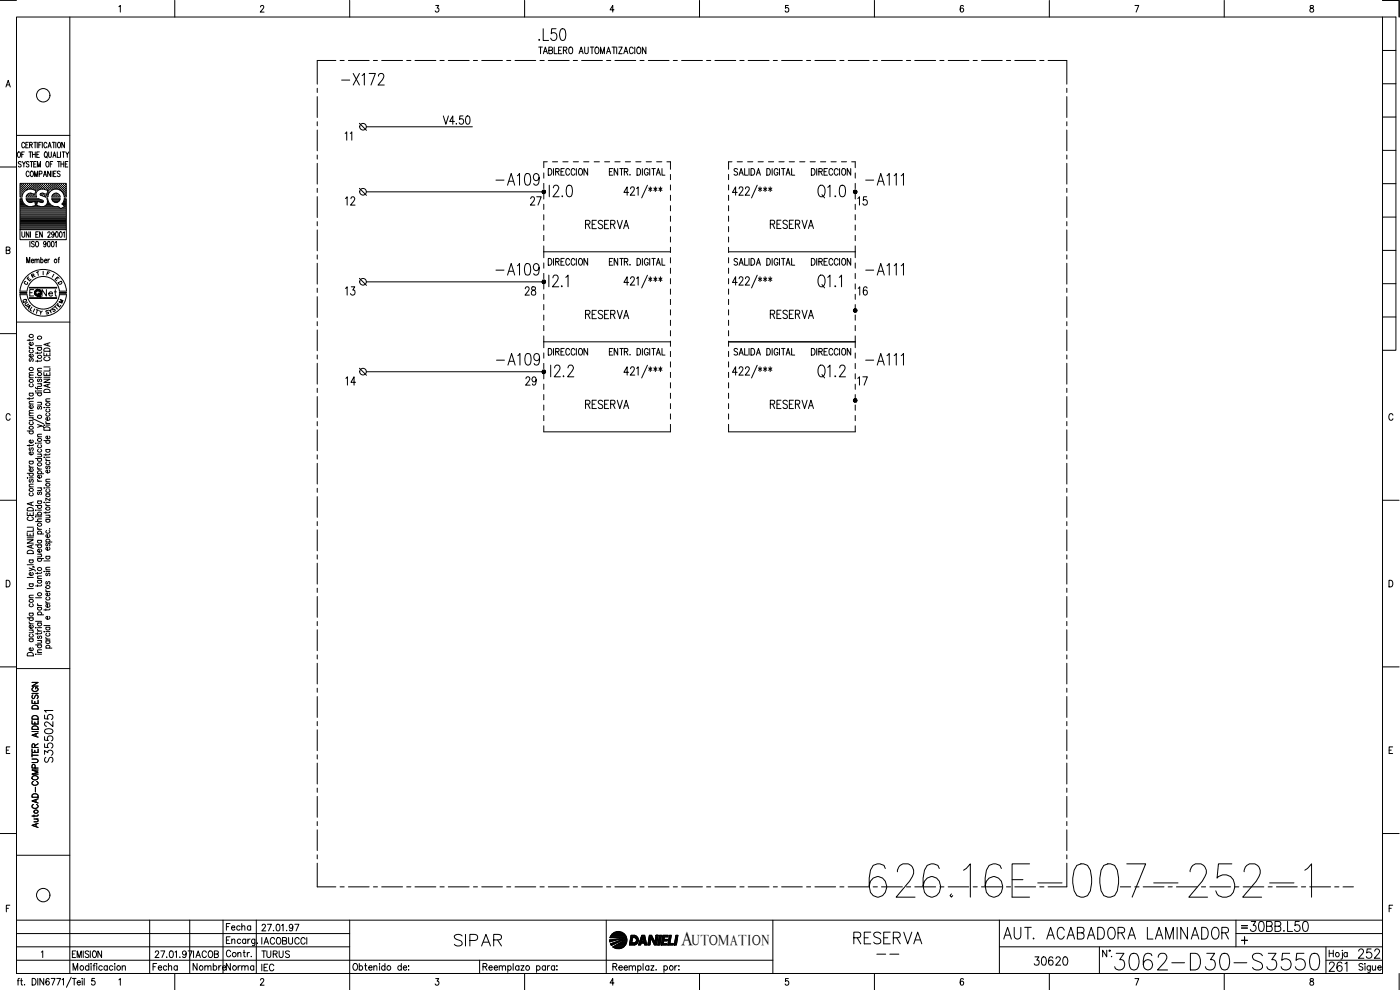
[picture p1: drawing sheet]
<svg xmlns="http://www.w3.org/2000/svg" width="420mm" height="297mm" viewBox="0 0 420 297" stroke-linecap="round" stroke-linejoin="round" font-family="sans-serif">
<defs><g id="words">
<text font-size="15.4" x="259.6" y="270.6">626.16E-007-252-1</text>
<text font-size="8.8" x="333.4" y="292.1">3062-D30-S3550</text>
<g font-size="7.1">
<text x="160.5" y="13.4">.L50</text>
<text x="101.2" y="26.8">-X172</text>
<text x="147.5" y="56.8">-A109</text>
<text x="258.6" y="56.8">-A111</text>
<text x="147.8" y="110.8">-A109</text>
<text x="258.6" y="110.8">-A111</text>
<text x="135.1" y="285">SIPAR</text>
<text x="255.1" y="284.3">RESERVA</text>
<text x="299.9" y="282.9">AUT. ACABADORA LAMINADOR</text>
</g>
<g font-size="6.6">
<text x="147.5" y="83.6">-A109</text>
<text x="258.6" y="83.6">-A111</text>
<text x="373.9" y="280.8">30BB.L50</text>
</g>
<text font-size="6.2" x="397.6" y="292.8">261</text>
<text font-size="5.9" x="204.4" y="283.6">A</text>
<g font-size="5.7">
<text x="102.3" y="62.8">12</text>
<text x="158" y="62.8">27</text>
<text x="256.1" y="62.8">15</text>
<text x="174.6" y="69.8">RESERVA</text>
<text x="230" y="69.8">RESERVA</text>
<text x="102.3" y="89.6">13</text>
<text x="156.3" y="89.6">28</text>
<text x="256.5" y="89.6">16</text>
<text x="230" y="96.7">RESERVA</text>
<text x="102.7" y="116.8">14</text>
<text x="156.6" y="116.8">29</text>
<text x="256.1" y="116.8">17</text>
<text x="174.6" y="123.8">RESERVA</text>
<text x="230" y="123.8">RESERVA</text>
<text x="309" y="290.7">30620</text>
<text x="406.4" y="288.6">252</text>
</g>
<g font-size="5.3">
<text x="106.5" y="43.4" transform="rotate(-90 106.5 43.4)">11</text>
<text x="66.7" y="280.5">Fecha</text>
<text x="56.8" y="292.5">Nombre</text>
<text x="66.7" y="292.5">Norma</text>
<text x="77.3" y="288.6">TURUS</text>
</g>
<g font-size="4.9">
<text x="11.3" y="90">Net</text>
<text x="77.3" y="284.3">IACOBUCCI</text>
<text x="77.3" y="292.5">IEC</text>
</g>
<text font-size="4.4" x="207.6" y="283.6">UTOMATION</text>
<g font-size="4">
<text x="7.1" y="85.4">E</text>
<text x="5.6" y="92.1">Q</text>
<text x="6.3" y="92.8">U</text>
<text x="6.7" y="93.8">A</text>
<text x="10.6" y="95.6">Y</text>
<text x="14.5" y="94.5">S</text>
<text x="16.6" y="92.1">M</text>
</g>
<g font-size="3.5">
<text x="12.7" y="83.6">F</text>
<text x="6" y="86.4">C</text>
<text x="16.2" y="86.4">D</text>
<text x="371.5" y="279.8">=</text>
</g>
<text font-size="2.6" x="261.8" y="287.5">--</text>
</g></defs>
<!-- layer: XR-FG100|CART -->
<g fill="none" stroke="#000" stroke-width=".3">
<path d="M0 .1h5M5 5.1h409.9v287h-409.9zM21 5.1v287M35.7 2l.4-.4v2M52.5 .1v5M78.2 2.1l.3-.5h.4l.3 .4-1.1 1.6h1.1M104.9 .1v5M130.8 1.6h.9l-.5 .8a.6 .6 0 0 1 .4 .9 .6 .6 0 0 1-1-.1M157.4 .1v5M184.3 2.9h-1.2l.8-1.3v2M209.9 .1v5M236.6 1.6h-.8l-.1 .9a.6 .6 0 0 1 .9 0 .6 .6 0 0 1-.1 .9 .6 .6 0 0 1-.9-.2"/>
<path d="M262.4 .1v5M289.1 1.9l-.5-.3a1.17 1.17 0 0 0 .1 2 .59 .59 0 0 0 .5-.8 .59 .59 0 0 0-1-.1v.2M314.9 .1v5M340.6 1.6h1.2l-.8 2M367.4 .1v5M393.3 1.7v.6a.82 .82 0 0 1 .8 .3 .82 .82 0 0 1 0 .9 .65 .65 0 0 1-1-.4 .65 .65 0 0 1 .8-.7l.3-.3-.1-.4zM414.9 .1h5v5M414.9 5.1h4v100h-4M414.9 15.1h4M1.8 26.1l.7-2 .6 2M2 25.5h.8M414.9 35.1h4"/>
<path d="M414.9 25.1h4M0 50.1h5M5 40.6h16M5.3 45.8l.3-.2a.88 .88 0 0 1 .6 .8 .88 .88 0 0 1-.6 .8l-.4-.6zM6.1 56.9h.1M6.1 56.3h.1M6.1 55.7h.1M6.1 57.6h.1M6.1 58.2h.1M6.1 58.8h.1M6.1 59.8h.4M6.3 57.3h.1"/>
<path d="M6.3 56.6h.1M6.3 56h.1M6.3 55.4h.1M6.3 57.9h.1M6.3 58.5h.1M6.3 48.7l-.2-.2-.6 .2 .1 .4 .7 .5-.2 .5-.6-.2M6.3 55.3v.1M6.3 55.9v.2M6.3 56.5v.2M6.3 57.2v.1M6.3 57.8v.2M6.3 58.4v.2"/>
<path d="M6.5 46.3h.5M6.6 56.9h.2M6.6 56.3h.2M6.6 55.7h.2M6.6 57.6h.2M6.6 58.2h.1M6.7 48.5l.5 .7 .4-.7M6.7 55.6v.1M6.7 56.2v.2M6.7 56.9v.1M6.7 57.5v.1M6.7 58.2v.1"/>
<path d="M6.8 58.3l-.2 .8h-.6v-4.1h13.9v4.1h-.6a2.47 2.47 0 0 0-2.5-2.4 2.47 2.47 0 0 0-2.5 2.4l-1.1-.2M6.9 57.3h.2M6.9 56.6h.2M6.9 56h.2M6.9 55.4h.2M7 55.3v.1M7 55.9v.2M7 56.5v.2M7 57.2v.1M7.2 49.2v.9M7.2 56.9h.2M7.2 56.3h.2"/>
<path d="M7.2 55.7h.2M7.3 45.6h-.8v1.6M7.3 55.6v.1M7.3 56.2v.2M7.3 56.9v.1M7.4 43.1a.47 .47 0 0 0-.6-.4 .47 .47 0 0 0-.3 .6v.4a.47 .47 0 0 0 .3 .6 .47 .47 0 0 0 .6-.3M7.5 56.6h.2M7.5 56h.2M7.5 55.4h.2M7.6 55.3v.1M7.6 55.9v.2M7.6 56.5v.2"/>
<path d="M7.7 43.5h.5M7.8 59.6l4 .1M7.8 59.1h3.2M7.9 59.6l.2 .6 .7 .5 1.6-.3 .3 1.2a2.79 2.79 0 0 1-3-.1l-.9-1.1M7.9 56.9h.1M7.9 56.3h.1M7.9 55.7h.1M8 55.6v.1M8 56.2v.2M8 56.9h.1M8 59.8h3.6M8 58.8h.1"/>
<path d="M8.2 56.6h.1M8.2 56h.1M8.2 55.4h.1M8.2 58.5h.1M8.3 55.3v.1M8.3 55.9v.2M8.3 56.5v.2M8.3 58.4v.2M8.5 42.7h-.8v1.7h.8M8.5 56.3h.2M8.5 55.7h.2M8.5 58.8h.2"/>
<path d="M8.6 58.2h.1M8.6 55.6v.1M8.6 56.2v.2M8.6 58.2v.1M8.6 58.8v.1M8.7 48.7a.41 .41 0 0 0-.7-.2 .41 .41 0 0 0 .1 .7l.4 .1a.43 .43 0 0 1 .1 .7 .43 .43 0 0 1-.7-.1M8.7 45.6h.8M8.7 51.7l-.3-.4a.86 .86 0 0 0-.6 .9 .86 .86 0 0 0 .6 .8l.3-.4M8.8 56.6h.2M8.8 56h.2M8.8 55.4h.2M8.8 58.5h.2"/>
<path d="M8.9 43.5l.7-.1 .1-.5-.8-.2v1.7M8.9 55.3v.1M8.9 55.9v.2M8.9 56.5v.1M8.9 58.4v.2M9.1 48.5h.8M9.1 45.6v1.6M9.1 56.3h.2M9.1 55.7h.2M9.1 58.2h.2M9.1 58.8h.2M9.2 55.6v.1"/>
<path d="M9.2 56.2v.2M9.2 58.2v.1M9.2 58.8v.1M9.3 43.5l.4 .9M9.3 51.4l.1-.1a.86 .86 0 0 1 .7 .9 .86 .86 0 0 1-.7 .8 1.09 1.09 0 0 1-.1-1.6zM9.4 56.6h.2M9.4 56h.2M9.4 55.4h.2M9.4 58.5h.2M9.4 48.5v1.6M9.5 55.3v.1M9.5 55.9v.2"/>
<path d="M9.5 56.5v.2M9.5 58.4v.2M9.7 46.3h.9M9.7 45.6v1.6M9.8 56.3h.1M9.8 55.7h.1M9.8 58.8h.1M9.8 56.8l1 .4-.4 1.1-1.6-.3-.6 .3-.3 .8M9.9 56.8a2.52 2.52 0 0 0-3.1 1.6M9.9 58.3h.1M9.9 55.6v.1M9.9 56.2v.2"/>
<path d="M9.9 58.8v.1M10.1 56.6h.1M10.1 56h.1M10.1 55.4h.1M10.1 58.5h.1M10.1 49.2h.5M10.1 42.7h.8M10.2 55.3v.1M10.2 55.9v.2M10.2 56.5v.2M10.2 58.4v.2M10.4 53v-1.7l.4 1.7 .5-1.7v1.7"/>
<path d="M10.4 56.9h.2M10.4 56.3h.2M10.4 55.7h.2M10.4 58.8h.2M10.5 55.6v.1M10.5 56.2v.2M10.5 56.9v.1M10.5 58.8v.1M10.5 58.2h.1M10.5 42.7v1.7M10.6 45.6v1.6M10.7 56.6h.2"/>
<path d="M10.7 56h.2M10.7 55.4h.2M10.8 55.3v.1M10.8 55.9v.2M10.8 56.5v.2M10.8 57.3h.1M10.9 48.5h-.8v1.6h.8M11 56.9h.2M11 56.3h.2M11 55.7h.2M11 46.3h.5M11.1 55.6v.1"/>
<path d="M11.1 56.2v.2M11.1 56.9v.1M11.2 42.7v1.7M11.2 50.1v-1.6l.5 1.6 .4-1.6v1.6M11.3 56.6h.2M11.3 56h.2M11.3 55.4h.2M11.4 55.3v.1M11.4 55.9v.2M11.4 56.5v.2M11.6 43.5h.5M11.7 56.3h.2"/>
<path d="M11.7 55.7h.2M11.8 52.2l.8-.1v-.6l-.8-.2v1.7M11.8 55.6v.1M11.8 56.2v.2M11.8 59.8l.9 .3M11.8 45.6h-.8v1.6h.8M12 56.6h.1M12 56h.1M12 55.4h.1M12.1 55.3v.1M12.1 55.9v.2M12.1 56.5v.2"/>
<path d="M12.1 58.1v.4l1 .4M12.3 56.3h.2M12.3 55.7h.2M12.3 58.2h.2M12.4 42.7h-.8v1.7M12.4 55.6v.1M12.4 56.2v.2M12.4 58.2v.1M12.6 56.6h.2M12.6 56h.2M12.6 55.4h.2M12.6 58.5h.2"/>
<path d="M12.7 42.7v1.7M12.7 55.3v.1M12.7 55.9v.2M12.7 56.5v.1M12.7 58.4v.2M13 56.3h.1M13 55.7h.1M13 58.2h.1M13 53l.5-1.7 .5 1.7M13 55.6v.1M13 56.2v.2M13 58.2v.1"/>
<path d="M13.2 52.4h.6M13.3 56.6h.1M13.3 56h.1M13.3 55.4h.1M13.3 58.5h.1M13.3 55.3v.1M13.3 55.9v.2M13.3 56.5v.2M13.3 58.4v.2M13.4 56.8l1 .4-.4 1.1-1.1-.3-.8 .1M13.5 56.8a1.77 1.77 0 0 0-2.1 .3 1.77 1.77 0 0 0-.4 2M13.5 45.7l.1-.1a.86 .86 0 0 1 .6 .8 .86 .86 0 0 1-.6 .8 1.2 1.2 0 0 1-.1-1.5z"/>
<path d="M13.6 56.3h.2M13.6 55.7h.2M13.6 58.8h.2M13.7 55.6v.1M13.7 56.2v.2M13.7 58.8v.1M13.8 46.9l.4 .5M13.9 56.6h.2M13.9 56h.2M13.9 55.4h.2M13.9 58.5h.2M14 55.3v.1"/>
<path d="M14 55.9v.2M14 56.5v.2M14 58.4v.2M14 48.5h.1a.86 .86 0 0 1 .6 .8 .86 .86 0 0 1-.6 .8 1.14 1.14 0 0 1-.1-1.6zM14.1 59.6h.2a2.55 2.55 0 0 0 3.1 2.3M14.1 43.1l-.3-.4a.86 .86 0 0 0-.7 .8 .86 .86 0 0 0 .7 .9l.3-.4M14.1 59.7a1.59 1.59 0 0 1-1.3 2.3M14.2 58.8h.1M14.2 56.9h.2M14.2 56.3h.2M14.2 55.7h.2M14.2 58.2h.2"/>
<path d="M14.3 55.6v.1M14.3 56.2v.2M14.3 56.9v.1M14.3 58.2v.1M14.4 57.6h.1M14.4 44.4l.5-1.7 .5 1.7M14.5 57.3h.2M14.5 56.6h.2M14.5 56h.2M14.5 55.4h.2M14.5 57.9h.1M14.6 45.6v1.4l.3 .2 .5-.2v-1.4"/>
<path d="M14.6 55.3v.1M14.6 55.9v.2M14.6 56.5v.2M14.6 57.2v.1M14.6 57.8v.1M14.6 43.8h.6M14.9 56.9h.1M14.9 56.3h.1M14.9 55.7h.1M14.9 55.6v.1M14.9 56.2v.2M14.9 56.9v.1"/>
<path d="M15.1 49.2h.4M15.2 51.3v1.7l-.9-1.7v1.7M15.2 56.6h.1M15.2 56h.1M15.2 55.4h.1M15.2 55.3v.1M15.2 55.9v.2M15.2 56.5v.2M15.5 56.3h.2M15.5 55.7h.2M15.6 56.9h-.1M15.6 55.6v.1"/>
<path d="M15.6 56.2v.2M15.6 51.3v1.7M15.7 59.8h2.2M15.7 42.7h.8M15.8 56.6h.2M15.8 56h.2M15.8 55.4h.2M15.8 48.5h-.7v1.6M15.9 47.2l.4-1.6 .5 1.6M15.9 55.3v.1M15.9 55.9v.2M15.9 56.5v.2"/>
<path d="M16 58.5l-.1 .1M16 46.7h.6M16.1 52.1h.5M16.1 56.3h.2M16.1 55.7h.2M16.1 58.8h.2M16.1 42.7v1.7M16.2 55.6v.1M16.2 56.2v.2M16.2 58.2v.1M16.2 58.8v.1M16.3 58.2h.1"/>
<path d="M16.4 56.6h.2M16.4 56h.2M16.4 55.4h.2M16.4 58.5h.2M16.5 55.3v.1M16.5 55.9v.2M16.5 56.5v.2M16.5 58.4v.2M16.8 56.3h.1M16.8 55.7h.1M16.8 58.2h.1M16.8 58.8h.1"/>
<path d="M16.8 42.7v1.7M16.8 51.3h-.7v1.7h.7M16.8 55.6v.1M16.8 56.2v.2M16.8 58.2v.1M16.8 58.8v.1M17.1 56.6h.1M17.1 56h.1M17.1 55.4h.1M17.1 58.5h.1M17.1 55.3v.1M17.1 55.9v.2"/>
<path d="M17.1 56.5v.2M17.1 58.4v.2M17.2 45.6v1.6h.7M17.2 48.5h.9M17.3 58l.5 .5 .3 .6M17.3 58l-1.1 .1-.6 1h2.4M17.4 56.3h.2M17.4 55.7h.2M17.4 58.8h.2M17.5 42.8l.1-.1a.88 .88 0 0 1 .6 .8 .88 .88 0 0 1-.6 .9 1.09 1.09 0 0 1-.1-1.6zM17.5 55.6v.1M17.5 56.2v.2"/>
<path d="M17.5 58.8v.1M17.7 48.5v1.6M17.7 56.6h.2M17.7 56h.2M17.7 55.4h.2M17.8 55.3v.1M17.8 55.9v.2M17.8 56.5v.2M18 59.6h-2.4l.6 1 1.1 .1M18 51.5l-.3-.2-.5 .2 .1 .5 .7 .5-.3 .5-.5-.3M18 56.9h.2M18 56.3h.2"/>
<path d="M18 55.7h.2M18.1 59.6l-.3 .6-.5 .5M18.1 55.6v.1M18.1 56.2v.2M18.1 56.9v.1M18.2 45.6v1.6M18.3 49.2h.8M18.3 48.5v1.6M18.3 56.6h.2M18.3 56h.2M18.3 55.4h.2M18.4 55.3v.1"/>
<path d="M18.4 55.9v.2M18.4 56.5v.2M18.4 57.2v.1M18.5 57.3h.1M18.7 56.9h.1M18.7 56.3h.1M18.7 55.7h.1M18.7 45.6h.8M18.8 57.6h.1M18.8 55.6v.1M18.8 56.2v.2M18.8 56.9v.1"/>
<path d="M18.8 57.5v.1M19 57.3h.1M19 56.6h.1M19 56h.1M19 55.4h.1M19 57.9h.1M19 45.6v1.6M19 55.3v.1M19 55.9v.2M19 56.5v.2M19 57.2v.1M19 57.8v.2"/>
<path d="M19.1 48.5v1.6M19.3 56.9h.2M19.3 56.3h.2M19.3 55.7h.2M19.3 57.6h.2M19.3 58.2h.2M19.3 42.7v1.7l-.8-1.7v1.7M19.3 59.8h.5M19.4 55.6v.1M19.4 56.2v.2M19.4 56.9v.1M19.4 57.5v.1"/>
<path d="M19.4 58.2v.1M19.5 58.8l-.1 .1M19.6 57.3h.2M19.6 56.6h.2M19.6 56h.2M19.6 55.4h.2M19.6 57.9h.2M19.6 58.5h.2M19.6 49.2h.5M19.7 55.3v.1M19.7 55.9v.2M19.7 56.5v.2"/>
<path d="M19.7 57.2v.1M19.7 57.8v.2M19.7 58.4v.2M19.7 45.6l.5 .7 .5-.7M20.2 46.3v.9M20.4 48.5h-.8v1.6h.8M414.9 55.1h4M414.9 45.1h4M1.9 75.1l.9-.1 .2-.3-.2-.5-.9-.1v2l1-.2v-.6l-.3-.2M6 68.9v3h13.9v-3M6.1 64.5h13.7M6.1 64.2h13.7"/>
<path d="M6.1 63.9h13.7M6.1 63.6h13.7M6.1 63.3h13.7M6.1 63h13.7M6.1 62.6h12.1M6.1 62.3h11.7M6.1 62h2.3M6.1 61.7h1.6M6.1 61.4h1.2M6.1 61.1h.9M6.1 60.7h.7M6.1 60.4h.6"/>
<path d="M6.1 60.1h.5M6.1 64.9h13.7M6.1 65.2h13.7M6.1 65.5h13.7M6.1 65.8h13.7M6.1 66.2h13.7M6.1 66.4h13.7M6.1 66.8h13.7M6.1 67.1h13.7M6.1 67.4h13.7M6.1 67.7h13.7M6.1 68.1h13.7"/>
<path d="M6.1 68.4h13.7M6.1 68.7h13.7M6.6 69.5v1.2l.3 .5 .5-.5v-1.2M6.8 60.4l-.2-.8h-.6v9.3h13.9v-9.3h-.6l-.7 1.6 .7 .8M8 78.9v-1.7l.5 1.7 .4-1.7v1.7M8.1 60.1h4.5M8.4 60.4h1.7M8.7 69.5v1.7l-.8-1.7v1.7M9 72.4v1.7M9.1 69.5v1.7M9.4 78.2h.7l-.1-.3a.47 .47 0 0 0-.6 .1 .47 .47 0 0 0 0 .6l.3 .3 .4-.3M9.8 62h2.1"/>
<path d="M10.3 72.7l-.3-.3-.6 .3 .2 .4 .7 .5-.3 .5-.6-.3M10.5 78.1l.3-.3h.2l.1 1.1M10.5 77.8v1.1M10.5 60.4h.7M10.6 60.7h.5M10.7 61.7h.3M10.7 61.1h.3M10.7 61.4h.3M10.8 70.3h.4M10.9 72.5l.1-.1a.86 .86 0 0 1 .6 .8 .86 .86 0 0 1-.6 .9 1.09 1.09 0 0 1-.1-1.6zM11.1 78.1l.3-.3h.3l.1 1.1M11.5 69.5h-.7v1.7h.7"/>
<path d="M11.6 60.4h1.3M11.8 61.9l1 .1M12.2 78l.2-.2a.46 .46 0 0 1 .6 .5 .46 .46 0 0 1-.8 .3M12.2 77.2v1.7M12.6 60.8l-1.3-.4-.3 1.2 .8 .3M12.7 69.5v1.7l-.8-1.7v1.7M12.8 60.1l.2 .4-.3 .3M13.2 62h2.9M13.3 78.2h.8l-.2-.4a.46 .46 0 0 0-.6 .5 .46 .46 0 0 0 .8 .3M13.8 61.7h1.6M13.8 73l-.2 .3a.45 .45 0 0 1-.6-.4 .45 .45 0 0 1 .6-.4l.2 1.3-.3 .3-.4-.3M14.1 61.4h.9"/>
<path d="M14.2 61.1h.5M14.3 60.7h.2M14.4 69.9a.38 .38 0 0 1 .5-.3 .38 .38 0 0 1 .1 .6l-.7 1h.8M14.4 60.4h.1M14.4 72.5l.2-.1a.96 .96 0 0 1 0 1.7l-.4-.8zM14.4 77.8v1.1M14.9 77.8l-.5 .4M15.6 72.5l.1-.1a.92 .92 0 0 1 .6 .8 .92 .92 0 0 1-.6 .9l-.2-.3zM15.8 60.1h1.9M16.1 60.4h1.4M16.3 70.1l-.3 .4a.45 .45 0 0 1-.6-.5 .45 .45 0 0 1 .6-.4l.3 .5-.1 .8-.3 .3-.4-.3M16.6 72.7l.3-.3v1.7"/>
<path d="M16.8 69.6l.2-.1a.96 .96 0 0 1 0 1.7l-.4-.7zM17.4 62l.8 .6 1.1-.6M17.4 77.8h.4M17.9 77.2l-.3 .3v1.4M18 69.6l.2-.1a.92 .92 0 0 1 .5 .9 .92 .92 0 0 1-.5 .8l-.3-.3zM18.3 62.6h1.5M18.8 61.1h1M18.9 62.3h.9M18.9 61.4h.9M19 69.8l.3-.3v1.7M19 60.7h.8M19.2 60.4h.6"/>
<path d="M19.2 61.7h.6M19.3 60.1h.5M19.5 62h.3M414.9 75.1h4M414.9 65.1h4M5 96.6h16M6 88.4a7 7 0 0 0 7 6.5 7 7 0 0 0 7-6.5M6 87.3a7 7 0 0 1 7-6.5 7 7 0 0 1 7 6.5M8.1 88.4a4.9 4.9 0 0 0 4.9 4.3 4.9 4.9 0 0 0 4.8-4.3M8.1 87.3a4.9 4.9 0 0 1 4.9-4.3 4.9 4.9 0 0 1 4.8 4.3M8.8 89.4h8.2M8.8 89.5h8.2"/>
<path d="M8.8 86.4h8.2M8.8 86.2h8.2M9 89.4h7.9M9 86.3h7.9M10.1 86.9h-1.2v1.9M414.9 95.1h4M414.9 85.1h4M0 100.1h5M8.8 104v.3l.5 .2M8.8 101.8v.5M8.8 119.3v.6M8.8 118h1.2"/>
<path d="M8.8 113.4h1.2M8.8 104.5h1.2M9 118a.54 .54 0 0 0-.1 .8 .54 .54 0 0 0 .8 0l.3-.3-.3-.5M9 115.2l-.2 .1a.53 .53 0 0 0 .6 .8 .53 .53 0 0 0 .3-.9M9 107.6l-.2 .3v.5h.4l.2-.7 .3-.1 .3 .3-.3 .5M9 105l-.2 .1a.53 .53 0 0 0 .6 .8 .53 .53 0 0 0 .3-.9M9.7 106.3l.2 .2a.54 .54 0 0 1-.5 .7 .54 .54 0 0 1-.5-.8l.4-.1v.9M9.7 102.7l.2 .2a.54 .54 0 0 1-.5 .7 .54 .54 0 0 1-.5-.8l.4-.1v.9M10 119.3l-.1 .3h-1.7M10 112.6h-1.2v.4l.3 .4M10 111.8h-1.2v.4l.3 .4M10 101.7l-.3 .4h-1.5"/>
<path d="M10.7 117.3h.1zM10.7 116.2l.3 .4h1.5M10.7 113.2h.1zM10.7 117.9h1.8M10.7 103.7h1.8M11.3 113.2h1.2M11.3 105.6v.6M11.3 108.1v.5M11.3 116.3v.5M11.3 117.3h1.2M11.3 115.1h1.2M11.3 111.3h1.2"/>
<path d="M11.3 104.3h1.2M11.5 117.9l-.2 .1a.54 .54 0 0 0 .6 .8 .54 .54 0 0 0 .3-.9M11.5 113.7l-.2 .3 .2 .5 .4-.7h.5l.1 .4-.3 .3M11.5 104.3l-.2 .1a.53 .53 0 0 0 .6 .7 .53 .53 0 0 0 .3-.8M12.1 115.1l.4 .4-.1 .4h-1.1M12.5 110.5l-1.2 .1v.4l.3 .3M12.5 108l-.4 .4h-1.4M12.5 105.6l-.4 .3h-1.4M13.2 113.8h1.8l-1.8 1h1.8M13.2 111.7v.9h1.8v-.9M13.2 105.8v1h1.8v-1M13.2 113.2h1.8"/>
<path d="M13.2 110.1h1.8M13.3 117.1a.99 .99 0 0 1 1.1-.3 .99 .99 0 0 1 .6 1h-1.8zM13.3 104.7a.99 .99 0 0 1 1.1-.2 .99 .99 0 0 1 .6 .9h-1.8zM13.6 107.2a.54 .54 0 0 0-.4 .6 .54 .54 0 0 0 .6 .4h.5a.55 .55 0 0 0 .7-.3 .55 .55 0 0 0-.4-.7M14 106.2v.6M14 112.1v.5M14.4 103v.7M14.4 115.4v.7M15 119.7h-1.2v.4l.3 .3M15 115.2l-1.8 .5 1.8 .6M15 110.5v.8h-1.8M15 102.8l-1.8 .6 1.8 .5"/>
<path d="M3 124.6a.63 .63 0 0 0-.7-.5 .63 .63 0 0 0-.5 .8v.4a.63 .63 0 0 0 .5 .8 .63 .63 0 0 0 .7-.5M8.2 129.3h1.8M8.8 139.6v.3l.5 .3M8.8 138.4h1.2M8.8 133.4v.5M8.8 125.3h1.2M8.8 124.7h1.2M8.8 121.2h1.2M9 138.4a.54 .54 0 0 0-.1 .8 .54 .54 0 0 0 .8 0l.3-.3-.3-.5M9 134.4l-.2 .2v.5h.4l.2-.7h.3l.3 .2-.3 .6M9 129.3l-.2 .2a.53 .53 0 0 0 .6 .7 .53 .53 0 0 0 .3-.9M9 126.6a.54 .54 0 0 0-.1 .8 .54 .54 0 0 0 .8 0l.3-.3-.3-.5"/>
<path d="M9.7 125.3l.3 .4-.1 .4h-1.1M9.7 135.6l.2 .1a.54 .54 0 0 1-.5 .8 .54 .54 0 0 1-.5-.8l.4-.1v.9M9.7 132l.2 .2a.55 .55 0 0 1-.5 .7 .55 .55 0 0 1-.5-.8l.4-.1v.9M9.7 121.7l.2 .1a.54 .54 0 0 1-.5 .8 .54 .54 0 0 1-.5-.9h.4v.8M10 133.3l-.1 .3-1.7 .1M10 123.9l-1.2 .1v.4l.3 .3M10 123.1l-1.2 .1v.4l.3 .3M10 120.4l-1.2 .1v.4l.3 .3M10.3 125.8l2.8 1.4M10.7 133h.1zM10.7 137.6h1.8M11.3 127.4l1.2 .4-1.2 .4"/>
<path d="M11.3 136.3h1.2M11.3 133h1.2M11.3 131h1.2M11.3 120.7h1.2M11.5 137.6a.54 .54 0 0 0-.1 .8 .54 .54 0 0 0 .8 0l.3-.3-.3-.5M11.5 134.8l-.2 .1a.53 .53 0 0 0 .6 .8 .53 .53 0 0 0 .3-.9M11.5 133.5l-.2 .1a.53 .53 0 0 0 .6 .8 .53 .53 0 0 0 .3-.9M11.5 121.9l-.2 .3v.5h.4l.2-.7 .3-.1 .3 .3-.3 .6M12.1 136.3l.4 .3-.1 .4-1.1 .1M12.1 120.7l.4 .4-.1 .3-1.1 .1M12.5 130.3h-1.2v.4l.3 .3M12.5 127.8l.5 .2 .1 .3"/>
<path d="M13.2 137.2h.1zM13.2 122.3h.1zM13.2 132.2h1.8M13.3 128.4a.99 .99 0 0 1 1.1-.3 .99 .99 0 0 1 .6 1h-1.8zM13.3 127.5v.1zM13.8 137.6v.4l.5 .2M13.8 126.5v.4l.5 .2M13.8 136.2v.5M13.8 138.2h1.2M13.8 137.2h1.2M13.8 134.9h1.2M13.8 127.5h1.2"/>
<path d="M13.8 127.1h1.2M13.8 122.3h1.2M13.8 120.4h1.2M14 139.9l-.2 .2 .2 .5 .4-.7h.5l.1 .4-.3 .3M14 138.6l-.2 .1a.53 .53 0 0 0 .6 .7 .53 .53 0 0 0 .3-.8M14 134.9l-.2 .1a.53 .53 0 0 0 .6 .7 .53 .53 0 0 0 .3-.8M14 132.2l-.2 .1a.53 .53 0 0 0 .6 .7 .53 .53 0 0 0 .3-.8M14 124l-.2 .1a.56 .56 0 0 0 .6 .8 .56 .56 0 0 0 .5-.8l-.2-.1M14 122.8a.54 .54 0 0 0-.1 .7 .54 .54 0 0 0 .8 .1l.3-.3-.3-.5M14.7 130.8l.2 .2a.54 .54 0 0 1-.5 .7 .54 .54 0 0 1-.5-.8l.4-.1v.9M14.7 125.3l.2 .1a.54 .54 0 0 1-.5 .8 .54 .54 0 0 1-.5-.8l.4-.1v.8M15 136.1l-.4 .4h-1.4"/>
<path d="M418 124.6a.63 .63 0 0 0-.7-.5 .63 .63 0 0 0-.5 .8v.4a.63 .63 0 0 0 .5 .8 .63 .63 0 0 0 .7-.5M0 150.1h5M8.2 159.8v1h1.8v-1M8.2 153.7v1h1.8v-1M8.2 143.4h.1zM8.2 158.2h1.8M8.2 142h1.8M8.3 152.6a.99 .99 0 0 1 1.1-.3 .99 .99 0 0 1 .6 1h-1.8zM8.6 155.1a.56 .56 0 0 0-.4 .7 .56 .56 0 0 0 .6 .4h.5a.57 .57 0 0 0 .7-.4 .57 .57 0 0 0-.5-.7M8.8 146.1h1.2M8.8 143.4h1.2M8.8 140.2h1.2"/>
<path d="M9 147.9l-.2 .1a.54 .54 0 0 0 .6 .8 .54 .54 0 0 0 .3-.9M9 143.9l-.2 .3v.4h.4l.2-.6 .3-.1 .3 .3-.3 .5M9 142a.54 .54 0 0 0-.1 .8 .54 .54 0 0 0 .8 0l.3-.3-.3-.5M9 154.1v.6M9.4 150.8v.7M9.7 140.6l.2 .1a.55 .55 0 0 1-.5 .8 .55 .55 0 0 1-.5-.8l.4-.1v.9M10 158.5v.9h-1.8M10 150.6l-1.8 .6 1.8 .6M10 145.3l-1.2 .1v.3l.3 .4M10.7 155.1h.1zM10.7 153.1h.1zM10.7 154.5h1.8"/>
<path d="M10.7 156.5h1.8M10.7 151.7h1.8M11.3 158.2v.4l.5 .2M11.3 143.8v.4l.5 .2M11.3 140.2v.3l.5 .2M11.3 146.4h1.2M11.3 158.8h1.2M11.3 155.1h1.2M11.3 153.1h1.2M11.3 150.3h1.2M11.3 144.4h1.2M11.3 142.1h1.8"/>
<path d="M11.3 140.7h1.2M11.5 154.5l-.2-.1a.53 .53 0 0 1 .6-.7 .53 .53 0 0 1 .3 .8M11.5 151.7l-.2 .1a.53 .53 0 0 0 .6 .8 .53 .53 0 0 0 .3-.9M11.5 150.3a.54 .54 0 0 0-.1 .8 .54 .54 0 0 0 .8 0l.3-.3-.3-.5M11.5 147.6l-.2 .3 .2 .5 .4-.7h.5l.1 .4-.3 .3M11.5 142.1l-.2-.1a.54 .54 0 0 1 .6-.8 .54 .54 0 0 1 .3 .9M12.1 146.4l.4 .3-.1 .4-1.1 .1M12.2 142.6l.2 .1a.54 .54 0 0 1-.6 .8 .54 .54 0 0 1-.4-.9h.4v.9M12.5 155.7l-1.2 .1v.3l.3 .4M13.2 146.4h.1zM13.3 150.7v.1zM13.8 151.2v.3l.5 .2"/>
<path d="M13.8 153.5v.5M13.8 155.9h1.2M13.8 154.6h1.2M13.8 151.7h1.2M13.8 150.7h1.2M13.8 148.2h1.2M13.8 146.4h1.2M13.8 144.6h1.2M14 159.2l-.2 .1a.55 .55 0 0 0 .6 .7 .55 .55 0 0 0 .5-.7l-.2-.1M14 155.9l-.2 .1a.56 .56 0 0 0 .6 .7 .56 .56 0 0 0 .5-.7l-.2-.1M14 148.2l-.2 .2a.55 .55 0 0 0 .6 .7 .55 .55 0 0 0 .5-.7l-.2-.2M14 146.9l-.2 .1a.53 .53 0 0 0 .6 .7 .53 .53 0 0 0 .3-.8"/>
<path d="M14.6 154.6l.4 .4-.1 .3-1.1 .1M14.7 141l.2 .2a.54 .54 0 0 1-.5 .7 .54 .54 0 0 1-.5-.8l.4-.1v.9M14.9 158.6l-.1 .1M15 153.5l-.4 .3h-1.4M15 149.5v.7l-1.2-.7v.7M15 143.8h-1.2v.4l.3 .4M414.9 150.1h5M1.9 174.1a1.01 1.01 0 0 1 1.1 1 1.01 1.01 0 0 1-1.1 1zM8.2 162h1.8l-1.8 1h1.8M8.2 176.6h1.8M8.2 173.3h1.8M8.2 169.4h1.8"/>
<path d="M8.2 161.4h1.8M8.3 165.4a.99 .99 0 0 1 1.1-.3 .99 .99 0 0 1 .6 1h-1.8zM8.8 170.4l1.2 .4-1.2 .5M8.8 179.4h1.2M8.8 175.2h1.2M8.8 168h1.2M9 175.2a.54 .54 0 0 0-.1 .8 .54 .54 0 0 0 .8 0l.3-.3-.3-.5M9 168l-.2 .1a.54 .54 0 0 0 .6 .8 .54 .54 0 0 0 .3-.9M9 160.2v.6M9.4 163.6v.8M9.7 171.8l.2 .1a.54 .54 0 0 1-.5 .8 .54 .54 0 0 1-.5-.8l.4-.1v.9M9.9 170v.2v-.2l.4 .2"/>
<path d="M10 178.6h-1.2v.4l.3 .4M10 170.8l.5 .3 .1 .3M10 163.4l-1.8 .6 1.8 .6M10.7 179.4h1.8M10.7 163.5h1.8M11.3 171.7v.5M11.3 175.5v.5M11.3 174.1h1.2M11.3 173.6h1.2M11.3 167.6h1.8M11.3 166.3h1.2M11.3 162.1h1.2"/>
<path d="M11.3 160.2h1.8M11.5 174.1l-.2 .2a.56 .56 0 0 0 .6 .7 .56 .56 0 0 0 .5-.7l-.2-.2M11.5 167.6a.54 .54 0 0 0-.1 .8 .54 .54 0 0 0 .8 0l.3-.3-.3-.5M11.5 163.5l-.2 .1a.53 .53 0 0 0 .6 .8 .53 .53 0 0 0 .3-.9M11.5 162.1l-.2 .1a.56 .56 0 0 0 .6 .8 .56 .56 0 0 0 .5-.8l-.2-.1M11.5 160.2l-.2-.2a.53 .53 0 0 1 .6-.7 .53 .53 0 0 1 .3 .9M12.1 166.3l.4 .3-.1 .4-1.1 .1M12.2 164.8l.2 .2a.54 .54 0 0 1-.6 .7 .54 .54 0 0 1-.4-.8l.4-.1v.9M12.5 175.4l-.4 .4h-1.4M12.5 172.8l-1.2 .1v.4l.3 .3M12.5 171.6l-.4 .4h-1.4M13.2 168.3h1.8"/>
<path d="M13.3 171.5h.1M13.8 176.9v.4l.5 .2M13.8 177.5h1.2M13.8 171.5h1.2M13.8 171h1.2M13.8 166.9h1.2M13.8 162.6h1.8M14 179.2a.54 .54 0 0 0-.1 .8 .54 .54 0 0 0 .8 0l.3-.3-.3-.5M14 174.5l-.2 .3v.4h.4l.2-.6 .3-.1 .3 .3-.3 .4M14 171.9l-.2 .3 .2 .5 .4-.7h.5l.1 .5-.3 .2M14 166.9l-.2 .1a.53 .53 0 0 0 .6 .8 .53 .53 0 0 0 .3-.9M14 163l-.2 .3 .2 .5 .4-.7h.5l.1 .4-.3 .3"/>
<path d="M14 162.6a.54 .54 0 0 1-.1-.8 .54 .54 0 0 1 .8 0l.3 .3-.3 .5M14.7 177.9l.2 .2a.53 .53 0 0 1-.5 .7 .53 .53 0 0 1-.5-.8l.4-.1v.9M14.7 164.2l.2 .2a.54 .54 0 0 1-.6 .7 .54 .54 0 0 1-.4-.8l.4-.1v.9M14.7 160.4l.2 .2a.54 .54 0 0 1-.5 .7 .54 .54 0 0 1-.5-.8l.4-.1v.9M15 170.2l-1.2 .1v.3l.3 .4M416.9 174.1a1.01 1.01 0 0 1 1.1 1 1.01 1.01 0 0 1-1.1 1zM8.2 185.4h1.8M8.3 196.1a.99 .99 0 0 1 1.1-.3 .99 .99 0 0 1 .6 1h-1.8zM8.8 186.6v.3l.5 .3M8.8 191.7h1.2M8.8 189h1.2M8.8 187.2h1.2"/>
<path d="M8.8 184h1.2M9 191.7l-.2 .1a.53 .53 0 0 0 .6 .8 .53 .53 0 0 0 .3-.9M9 190.3a.54 .54 0 0 0-.1 .8 .54 .54 0 0 0 .8 0l.3-.3-.3-.5M9 185.4l-.2 .1a.56 .56 0 0 0 .6 .7 .56 .56 0 0 0 .5-.7l-.2-.1M9 184l-.2 .1a.54 .54 0 0 0 .6 .8 .54 .54 0 0 0 .3-.9M9 181.2l-.2 .1a.53 .53 0 0 0 .6 .8 .53 .53 0 0 0 .3-.9M9.7 189l.3 .4-.1 .4-1.1 .1M9.7 194.4l.2 .1a.55 .55 0 0 1-.5 .8 .55 .55 0 0 1-.5-.8l.4-.1v.9M9.7 187.6l.2 .1a.55 .55 0 0 1-.5 .8 .55 .55 0 0 1-.5-.8l.4-.1v.9M10.7 196.3h.1zM10.7 188.3h.1zM10.7 193.5h1.8"/>
<path d="M10.7 186.4h1.8M11.3 188.8v.3l.5 .2M11.3 181.1v.4l.5 .2M11.3 196.3h1.2M11.3 195.8h1.2M11.3 192.2h1.2M11.3 189.9v.5M11.3 189.3h1.2M11.3 188.3h1.2M11.3 186.9h1.2M11.3 184.5h1.8M11.3 182.2h1.2"/>
<path d="M11.3 181.7h1.2M11.5 193.5l-.2 .2a.53 .53 0 0 0 .6 .7 .53 .53 0 0 0 .3-.9M11.5 190.8l-.2 .3 .2 .5 .4-.7h.5l.1 .4-.3 .3M11.5 186.9l-.2 .2a.53 .53 0 0 0 .6 .7 .53 .53 0 0 0 .3-.9M11.5 184.5l-.2-.2a.53 .53 0 0 1 .6-.7 .53 .53 0 0 1 .3 .9M11.5 182.2l-.2 .2a.56 .56 0 0 0 .6 .7 .56 .56 0 0 0 .5-.7l-.2-.2M12.1 192.2l.4 .4-.1 .3-1.1 .1M12.5 195h-1.2v.4l.3 .4M12.5 189.8l-.4 .3h-1.4M13.2 189.5h.1zM13.2 187.7h1.8M13.8 191.2v.3l.5 .3"/>
<path d="M13.8 180.4v.3l.5 .3M13.8 194.5h1.8M13.8 192.3h1.2M13.8 191.8h1.2M13.8 189.5h1.2M13.8 188.2h1.2M13.8 182.7v.5M13.8 181h1.2M14 194.5a.54 .54 0 0 1-.1-.8 .54 .54 0 0 1 .8 0l.3 .3-.3 .5M14 192.3l-.2 .1a.56 .56 0 0 0 .6 .7 .56 .56 0 0 0 .5-.7l-.2-.1M14 190l-.2 .1a.56 .56 0 0 0 .6 .8 .56 .56 0 0 0 .5-.8l-.2-.1M14 188.2l-.2 .1a.53 .53 0 0 0 .6 .8 .53 .53 0 0 0 .3-.9"/>
<path d="M14.7 184.9l.2 .2a.53 .53 0 0 1-.5 .7 .53 .53 0 0 1-.5-.8l.4-.1v.9M14.7 181.4l.2 .1a.54 .54 0 0 1-.6 .7 .54 .54 0 0 1-.4-.8h.4v.8M15 182.7l-.4 .3h-1.4M0 200.1h5M5 200.6h16M9.6 216.2v1h1.8v-1M9.6 210.1v1h1.8v-1M9.6 204.8h1.8l-1.8 1.1h1.8M9.6 219.5h1.8M9.6 208.1h1.8M9.7 218.1a1 1 0 0 1 1.1-.3 1 1 0 0 1 .6 1h-1.8zM9.7 215a1 1 0 0 1 1.2-.2 1 1 0 0 1 .5 1h-1.8z"/>
<path d="M9.7 211.9a1 1 0 0 1 1.2-.2 1 1 0 0 1 .5 1h-1.8zM9.9 208.5l-.3 .4 .3 .7 .4-.1 .4-.9a.44 .44 0 0 1 .5-.1 .44 .44 0 0 1 .2 .4l-.3 .7M10 206.3a.61 .61 0 0 0-.4 .7 .61 .61 0 0 0 .7 .5h.4a.61 .61 0 0 0 .7-.6 .61 .61 0 0 0-.7-.6v.4M10.5 210.5v.6M10.5 216.6v.6M11.4 219.9l-1.8 .7 1.8 .6M414.9 200.1h5M1.9 225.1h.6M3 224.1h-1.1v2h1.1M9.6 227.7h1.3l.5 .5-.3 .6h-1.5M9.6 224.7v1h1.8v-1M9.6 226.6h1.8"/>
<path d="M9.6 226v1.1M9.7 238.4a1 1 0 0 1 1.1-.2 1 1 0 0 1 .6 1h-1.8zM9.7 233.1a.98 .98 0 0 1 1-.4 .98 .98 0 0 1 .7 .8 .97 .97 0 0 1-1 .5 .97 .97 0 0 1-.8-.8zM10 234.5a.59 .59 0 0 0-.4 .7 .59 .59 0 0 0 .7 .4h.4a.59 .59 0 0 0 .7-.4 .59 .59 0 0 0-.4-.7M10.5 224.3l-.1-1h-.6l-.2 1h1.8M10.5 225.1v.6M10.5 230.4v-.9l-.7-.1-.2 1h1.8M10.6 236.2v1.4M10.8 220.2v.8M10.8 239.9v.8M11.4 239.7l-1.8 .6 1.8 .6M11.4 231h-1.8l1.8 .7-1.8 .6h1.8"/>
<path d="M11.4 223.2l-.9 .5M416.9 225.1h.6M418 224.1h-1.1v2h1.1M0 250.1h5M5 256.6h16M10 241.4a.61 .61 0 0 0-.4 .7 .61 .61 0 0 0 .7 .5h.4a.61 .61 0 0 0 .7-.5 .61 .61 0 0 0-.4-.7M10.2 245.7h1.2M10.2 244.5v.6M10.8 247.3v.7M11 245.7l.4 .4-.1 .4-1.1 .1M11.4 247l-1.8 .6 1.8 .7M11.4 244.5l-.1 .3h-1.7"/>
<path d="M414.9 250.1h5M1.9 272.5h.6M3 271.6h-1.1v2M5 276.1h409.9M44.9 276.1v16M56.9 276.1v16M66.9 276.1v16M76.9 276.1v16M104.9 276.1v20.9M181.9 276.1v16M184 280h3M184.2 279.9h2.6"/>
<path d="M184.5 279.7h2.1M184.9 279.6h1.2M231.9 276.1v16M299.9 276.1v16M416.9 272.5h.6M418 271.6h-1.1v2M5 280.1h99.9M5 284.1h99.9M5 288.1h226.9M5.2 294.2h.6M5.8 293.6l-.3 .1-.1 .2v1.7M6.2 294.2h.5"/>
<path d="M6.4 293.6v1.6l.1 .3 .3 .1M7.4 295.4l.1 .1M9.7 293.6a1.01 1.01 0 0 1 1.1 1 1.01 1.01 0 0 1-1.1 1zM11.3 293.6v2M13.1 293.6v2l-1.1-2v2M14.7 293.9l-.4-.3a1.12 1.12 0 0 0 .1 2 .56 .56 0 0 0 .5-.6 .56 .56 0 0 0-.5-.6 .56 .56 0 0 0-.6 .5M15.4 293.6h1.1l-.8 2M17 293.6h1.2l-.9 2M18.6 293.9l.4-.3v2M21.4 293.2l-1.5 3M21.7 293.6h1.1M22.3 293.6v2"/>
<path d="M23.2 294.8h.9l-.1-.4a.57 .57 0 0 0-.7 .1 .57 .57 0 0 0 0 .8 .57 .57 0 0 0 .8 0M24.6 293.7h.2zM24.7 294.2v1.4M25.3 293.6v2M28.4 293.6h-.8l-.1 .8a.63 .63 0 0 1 .9 0 .63 .63 0 0 1-.1 1 .63 .63 0 0 1-.9-.2M35.7 294l.4-.4v2M52.5 292.1v4.9M78.2 294.1l.3-.5h.4l.3 .4-1.1 1.6h1.1M130.8 293.6h.9l-.5 .8a.6 .6 0 0 1 .4 .9 .6 .6 0 0 1-1-.1M143.9 288.1v4M157.4 292.1v4.9M182.9 282.1h1.8"/>
<path d="M182.9 282.3h1.4M183 282.4h.8M183 282.6h.3M183 282v.6l3.1-.8-3.2 .2M183 282h2.3M183.1 281.2h4.9M183.1 281.1h4.8M183.2 283.2l.3 .5M183.2 280.9h4.6M183.3 283.4h.9M183.3 280.8h4.5M183.3 283.5h.6"/>
<path d="M183.4 280.7h4.3M183.4 283.6h.2M183.5 280.5h4.1M183.5 283.1h1.2M183.6 280.4h3.9M183.7 280.2h3.7M183.9 280.1h3.3M183.9 282.9h1.1M183.9 284.2h3.2M184 284h3.3M184 281.9h1.8M184.1 284.3h2.8"/>
<path d="M184.2 282.8h1.1M184.3 294.9h-1.2l.8-1.3v2M184.3 283.9h3.1M184.4 284.4h2.3M184.5 283.2h-1.3l3.2-1.1 .2 .1-3.1 1.5M184.5 283.7h3M184.6 282.7h1M184.7 284.6h1.7M184.7 283.6h2.9M185 282.6h.9M185 283.5h2.7M185 281.8h1.1"/>
<path d="M185.2 283.4h2.6M185.4 282.4h.7M185.5 283.2h2.4M185.7 282.3h.7M185.7 283.1h2.2M185.9 281.5h.7M185.9 282.9h2.1M186.1 282.1h.4M186.2 282.8h1.8M186.2 281.8l1.1-.2-.9 .4zM186.3 281.9h.4M186.4 282.7h1.6"/>
<path d="M186.4 281.8h.7M186.6 282.2l.3 .2-3 1.7M186.6 282.6h1.5M186.7 282.3h1.4M186.8 282.1h1.3M186.8 282.4h1.3M186.9 281.5h.3M186.9 281.6h.3M187.1 282h1M187.4 281.9h.7M187.6 281.6h.5M187.7 281.8h.4"/>
<path d="M188 281.5l-1.4 .7M188 281.2l-2 .3-.2-.2h-2.8h4.7M188 281.2a2.6 2.6 0 0 0-2.5-1.7 2.6 2.6 0 0 0-2.4 1.8M188.1 281.4a2.6 2.6 0 0 1-1.1 2.9 2.6 2.6 0 0 1-3.1-.2M188.9 283.5h1.8M188.9 283.2h2.2M188.9 283.4h2M189 282.9h2.3M189 283.1h2.2M189 282.7h.6M189 282.8h.6M189.1 282.4h.6"/>
<path d="M189.1 282.6h.6M189.1 282.3h.6M189.1 282.1h.6M189.1 282h.6M189.2 281.9h.5M189.2 281.8h.6M189.2 281.6h.6M189.2 281.5h.6M189.3 281.3h1.1M189.3 281.2h2M189.3 281.1h1.9M189.3 280.9h1.8"/>
<path d="M189.4 280.8h1.4M189.4 280.7h1.1M190.4 280.6h-1l-.5 3h1.5M190.4 281.3a.78 .78 0 0 1 .6 .8 .78 .78 0 0 1-.6 .7l-.8 .1 .3-1.6M190.4 280.6a1.5 1.5 0 0 1 1.2 1.5 1.5 1.5 0 0 1-1.2 1.4M190.5 281.3h.9M190.5 282.8h.9M190.7 281.5h.8M190.8 282.7h.7M190.8 281.6h.7M190.9 282.6h.6M190.9 281.8h.7"/>
<path d="M191 281.9h.6M191 282.4h.6M191 282.1h.6M191 282h.6M191 282.3h.6M191.6 283.5h.6M191.7 283.4h.6M191.7 283.2h.7M191.8 283.1h.6M191.8 282.9h2.2M191.9 282.8h2M191.9 282.7h2"/>
<path d="M191.9 282.6h2M192 282.4h.6M192 282.3h.7M192.1 282.1h.6M192.2 282h.5M192.2 281.9h.6M192.2 281.8h.6M192.3 281.6h.6M192.3 281.5h.6M192.4 281.3h1.2M192.4 281.2h1.2M192.4 281.1h1.1"/>
<path d="M192.5 280.9h1M192.5 280.8h1M192.6 280.7h.9M192.6 280.6h.9l.6 3h-.6l-.2-.6h-.9l-.2 .6h-.6zM193 281.3l.3 1.2h-.7zM193 281.6h.7M193 281.5h.6M193.1 281.8h.6M193.1 282h.7M193.1 281.9h.6M193.2 282.1h.6M193.2 282.3h.6"/>
<path d="M193.2 282.4h.6M193.4 283.1h.6M193.4 283.2h.6M193.4 283.4h.7M193.5 283.5h.6M194.4 283.5h.7M194.5 283.2h.6M194.5 283.4h.6M194.5 282.9h.7M194.5 283.1h.6M194.6 282.7h.6M194.6 282.8h.6"/>
<path d="M194.6 282.4h.6M194.6 282.6h.6M194.6 282.1h.7M194.6 282.3h.6M194.7 282h.6M194.7 281.9h.6M194.7 281.8h.7M194.8 281.6h.6M194.8 281.5h1.2M194.8 281.3h1.1M194.8 281.2h1M194.9 281.1h.8"/>
<path d="M194.9 280.9h.8M194.9 280.8h.7M194.9 280.7h.7M194.9 280.6l-.5 3M195.5 281.6h.5M195.5 281.8h.6M195.6 281.9h.5M195.7 282h.5M195.7 282.1h.6M195.8 282.3h.5M195.9 282.4h.5M195.9 282.6h.6"/>
<path d="M196 282.7h1.2M196 282.8h1.1M196.1 282.9h1M196.2 283.1h.9M196.3 283.2h.8M196.3 283.4h.8M196.4 283.5h.7M196.6 282.4h.6M196.6 282.6h.6M196.6 282.1h.7M196.6 282.3h.6M196.7 282h.6"/>
<path d="M196.7 281.9h.6M196.7 281.8h.6M196.7 281.6h.7M196.8 281.5h.6M196.8 281.3h.6M196.8 281.2h.6M196.8 281.1h.6M196.8 280.9h.7M196.9 280.6l-.3 2.1-1.1-2.1h-.6l-.5 3h.6l.4-2.1 1 2.1h.6l.5-3h-.6h.6M196.9 280.8h.6M196.9 280.7h.6M197.4 283.4h.7"/>
<path d="M197.4 283.5h.6M197.5 283.1h.6M197.5 283.2h.6M197.5 282.8h.7M197.5 282.9h.7M197.6 282.6h.6M197.6 282.7h.6M197.6 282.4h.6M197.7 282.1h.6M197.7 282.3h.5M197.7 282h.6M197.7 281.9h.6"/>
<path d="M197.7 281.8h.6M197.7 281.6h.7M197.8 281.5h.6M197.8 281.3h.6M197.8 281.2h.6M197.8 281.1h.7M197.9 280.9h.6M197.9 280.8h.6M197.9 280.6h.6l-.5 3h-.6zM197.9 280.7h.6M198.5 283.4h1.6M198.5 283.5h1.6"/>
<path d="M198.5 283.1h.6M198.5 283.2h1.6M198.5 282.8h.6M198.5 282.9h.6M198.6 282.6h.5M198.6 282.7h.5M198.6 282.3h1.6M198.6 282.4h.6M198.7 282.1h1.6M198.7 282h1.6M198.7 281.9h1.6M198.7 281.8h.6"/>
<path d="M198.8 281.6h.5M198.8 281.5h.5M198.8 281.3h.5M198.8 281.2h.6M198.8 281.1h1.6M198.9 280.9h1.6M198.9 280.8h1.6M198.9 280.6h1.6l-.1 .5h-1l-.1 .7h1l-.1 .5h-1l-.1 .8h1l-.1 .5h-1.6zM198.9 280.7h1.6M200.4 283.5h1.7M200.4 283.4h1.7M200.5 283.1h.5"/>
<path d="M200.5 283.2h1.6M200.5 282.8h.6M200.5 282.9h.6M200.6 282.6h.5M200.6 282.7h.5M200.6 282.3h.6M200.6 282.4h.6M200.7 282.1h.5M200.7 282h.6M200.7 281.9h.6M200.7 281.8h.6M200.7 281.6h.6"/>
<path d="M200.7 281.5h.6M200.8 281.3h.5M200.8 281.2h.6M200.8 281.1h.6M200.9 280.9h.5M200.9 280.8h.5M200.9 280.6h.6l-.5 2.5h1.1l-.1 .5h-1.6zM200.9 280.7h.6M202.4 283.5h.6M202.4 283.2h.6M202.4 283.4h.6M202.4 282.9h.7"/>
<path d="M202.4 283.1h.7M202.5 282.7h.6M202.5 282.8h.6M202.5 282.6h.7M202.6 282.3h.6M202.6 282.4h.6M202.6 282.1h.6M202.6 282h.6M202.6 281.9h.6M202.6 281.8h.7M202.7 281.6h.6M202.7 281.5h.6"/>
<path d="M202.7 281.3h.6M202.7 281.2h.7M202.8 281.1h.6M202.8 280.9h.6M202.8 280.8h.7M202.8 280.7h.7M202.9 280.6h.6l-.5 3h-.6zM209.9 292.1v4.9M236.6 293.6h-.8l-.1 .9a.6 .6 0 0 1 .9 0 .6 .6 0 0 1-.1 .9 .6 .6 0 0 1-.9-.2M262.4 292.1v4.9M289.1 293.9l-.5-.3a1.17 1.17 0 0 0 .1 2 .59 .59 0 0 0 .5-.8 .59 .59 0 0 0-1-.2v.3M299.9 284.1h115"/>
<path d="M314.9 292.1v4.9M329.9 284.1v8M340.6 293.6h1.2l-.8 2M367.4 292.1v4.9M370.9 280.1h44M373.5 281.1v2.1M393.3 293.7v.5a.82 .82 0 0 1 .8 .4 .82 .82 0 0 1 0 .9 .65 .65 0 0 1-1-.4 .65 .65 0 0 1 .8-.7l.3-.3-.1-.4zM397.9 288.1h17M419.9 292.1v4.9"/>
<circle cx="13" cy="28.6" r="2.01"/>
<circle cx="16.7" cy="78.3" r=".51"/>
<circle cx="9.3" cy="114.3" r=".57"/>
<circle cx="9.3" cy="100.8" r=".57"/>
<circle cx="9.3" cy="110.7" r=".57"/>
<circle cx="11.8" cy="107.1" r=".57"/>
<circle cx="11.8" cy="101.3" r=".57"/>
<circle cx="11.8" cy="112.2" r=".57"/>
<circle cx="9.3" cy="128.3" r=".57"/>
<circle cx="11.8" cy="132" r=".57"/>
<circle cx="11.8" cy="125.1" r=".57"/>
<circle cx="11.8" cy="139.3" r=".57"/>
<circle cx="14.3" cy="121.3" r=".57"/>
<circle cx="9.3" cy="147" r=".57"/>
<circle cx="11.8" cy="157.4" r=".57"/>
<circle cx="14.3" cy="145.4" r=".56"/>
<circle cx="14.3" cy="152.6" r=".56"/>
<circle cx="11.8" cy="170.7" r=".57"/>
<circle cx="11.8" cy="178.3" r=".57"/>
<circle cx="14.3" cy="176.1" r=".57"/>
<circle cx="9.3" cy="180.3" r=".58"/>
<circle cx="10.8" cy="243.5" r=".56"/>
<circle cx="13" cy="268.6" r="2.01"/>
</g>
<!-- layer: CART -->
<g fill="none" stroke="#000" stroke-width=".3">
<path d="M9.6 216.2v1h1.8v-1M9.6 210.1v1h1.8v-1M9.6 204.8h1.8l-1.8 1.1h1.8M9.6 219.5h1.8M9.6 208.1h1.8M9.7 218.1a1 1 0 0 1 1.1-.3 1 1 0 0 1 .6 1h-1.8zM9.7 215a1 1 0 0 1 1.2-.2 1 1 0 0 1 .5 1h-1.8zM9.7 211.9a1 1 0 0 1 1.2-.2 1 1 0 0 1 .5 1h-1.8zM9.9 208.5l-.3 .4 .3 .7 .4-.1 .4-.9a.44 .44 0 0 1 .5-.1 .44 .44 0 0 1 .2 .4l-.3 .7M10 206.3a.61 .61 0 0 0-.4 .7 .61 .61 0 0 0 .7 .5h.4a.61 .61 0 0 0 .7-.6 .61 .61 0 0 0-.7-.6v.4M10.5 210.5v.6M10.5 216.6v.6"/>
<path d="M11.4 219.9l-1.8 .7 1.8 .6M13.4 214.6v1l1.1 .2a.8 .8 0 0 1 0-1.2 .8 .8 0 0 1 1.1 .1 .8 .8 0 0 1-.2 1.1M13.5 219a1.68 1.68 0 0 1 2.4 .3v.2a1.48 1.48 0 0 1-2.5 0zM15.9 216.5v1.5l-1.2-1.1-.9-.3-.4 .4v.5l.6 .4M15.9 213.2h-2.5l.4 .5M9.6 227.7h1.3l.5 .5-.3 .6h-1.5M9.6 224.7v1h1.8v-1M9.6 226.6h1.8M9.6 226v1.1M9.7 238.4a1 1 0 0 1 1.1-.2 1 1 0 0 1 .6 1h-1.8zM9.7 233.1a.98 .98 0 0 1 1-.4 .98 .98 0 0 1 .7 .8 .97 .97 0 0 1-1 .5 .97 .97 0 0 1-.8-.8zM10 234.5a.59 .59 0 0 0-.4 .7 .59 .59 0 0 0 .7 .4h.4a.59 .59 0 0 0 .7-.4 .59 .59 0 0 0-.4-.7"/>
<path d="M10.5 224.3l-.1-1h-.6l-.2 1h1.8M10.5 225.1v.6M10.5 230.4v-.9l-.7-.1-.2 1h1.8M10.6 236.2v1.4M10.8 220.2v.8M10.8 239.9v.8M11.4 239.7l-1.8 .6 1.8 .6M11.4 231h-1.8l1.8 .7-1.8 .6h1.8M11.4 223.2l-.9 .5M13.4 226.3v-1.1l1 .6a.78 .78 0 0 1 1.2-.6 .78 .78 0 0 1-.2 1.4M13.4 223.2v1l1.1 .1a.81 .81 0 0 1 0-1.2 .81 .81 0 0 1 1.2 .2 .81 .81 0 0 1-.3 1.1M13.4 221v1.1l1.1 .1a.8 .8 0 0 1 0-1.2 .8 .8 0 0 1 1.1 .1 .8 .8 0 0 1-.2 1.2"/>
<path d="M13.8 227.2a.74 .74 0 0 0-.4 .9 .74 .74 0 0 0 .8 .5l.6-1.2 .7-.2a.93 .93 0 0 1 0 1.5M10 241.4a.61 .61 0 0 0-.4 .7 .61 .61 0 0 0 .7 .5h.4a.61 .61 0 0 0 .7-.5 .61 .61 0 0 0-.4-.7M10.2 245.7h1.2M10.2 244.5v.6M10.8 247.3v.7M11 245.7l.4 .4-.1 .4-1.1 .1M11.4 247l-1.8 .6 1.8 .7M11.4 244.5l-.1 .3h-1.7M78.7 277.8l.3-.5 .5 .1 .2 .3-.3 .7-.8 .9h1.2M80.3 277.3h1.1l-.8 2M83.1 277.4l.4-.1a1.22 1.22 0 0 1 0 2h-.1a1.37 1.37 0 0 1-.3-1.9zM84.5 277.7l.5-.4v2"/>
<path d="M87.9 278a.56 .56 0 0 1-.8 .4 .56 .56 0 0 1-.2-.9 .56 .56 0 0 1 .9 .1l.1 .4a.94 .94 0 0 1-.7 1.3l-.3-.3M88.5 277.3h1.2l-.8 2M12.4 285.7l.4-.4v2M21.7 286.2h.6M22.7 285.3h-1v2h1M23.2 287.3v-2l.5 2 .7-2v2M25 285.3v2M26.7 285.6l-.4-.3-.7 .3 .1 .5 1 .6v.3l-.4 .3-.7-.3M27.1 285.3v2M28 285.4l.2-.1a1.02 1.02 0 0 1 .8 1 1.02 1.02 0 0 1-.8 1 1.33 1.33 0 0 1-.2-1.9zM30.5 285.3v2l-1.1-2v2M46.6 285.8l.3-.5 .6 .1 .1 .3-1.1 1.6h1.2"/>
<path d="M48.3 285.3h1.1l-.8 2M50 287.1l.1 .1M51.1 285.4a.59 .59 0 0 1 .8 .3l.1 .5a.85 .85 0 0 1-.7 1.1 1.37 1.37 0 0 1-.2-1.9zM52.5 285.7l.5-.4v2M54 287.1l.1 .1M55.9 285.9a.58 .58 0 0 1-.8 .5 .58 .58 0 0 1-.2-.9 .58 .58 0 0 1 .9 .1l.1 .3a.96 .96 0 0 1-.7 1.4l-.4-.3M56.5 285.3h1.2l-.9 2M58.1 285.3v2M58.8 287.3l.7-2 .7 2M61.9 285.8a.65 .65 0 0 0-.7-.5 .65 .65 0 0 0-.5 .8v.4a.65 .65 0 0 0 .5 .8 .65 .65 0 0 0 .7-.5M62.7 285.6l.3-.3a1 1 0 0 1 .9 1 1 1 0 0 1-.9 1l-.5-.8zM64.3 286.2h1.1v-.7l-1.1-.2v2l1.1-.1 .1-.6-.4-.4"/>
<path d="M373.5 281.1v2.1"/>
<circle cx="10.8" cy="243.5" r=".56"/>
</g>
<!-- layer: XR-FG100|CART-ES -->
<g fill="none" stroke="#000" stroke-width=".3">
<path d="M21.9 291.1v-2l.7 2 .7-2v2M26.7 290.1a.6 .6 0 0 0-.9-.1 .6 .6 0 0 0 0 .9 .6 .6 0 0 0 .9-.1M26.7 289.1v2M27.3 289.1v.2zM27.3 289.8v1.3M27.9 289.8h.6M28.6 289.1l-.4 .4v1.6M29 289.1v.2zM29 289.8v1.3M30.7 290.1a.6 .6 0 0 0-.9-.1 .6 .6 0 0 0 0 .9 .6 .6 0 0 0 .9-.1M32.2 290.1a.58 .58 0 0 0-.8-.1 .58 .58 0 0 0 0 .9 .58 .58 0 0 0 .8-.1M32.2 289.8v1.3"/>
<path d="M33.9 290.1a.6 .6 0 0 0-.9-.1 .6 .6 0 0 0 0 .9 .6 .6 0 0 0 .9-.1M34.5 289.1v.2zM34.5 289.8v1.3M36.7 290.1l.4-.3h.4l.1 1.3M36.7 289.8v1.3M45.9 290.1h.7M47 289.1h-1.1v2M47.5 290.4h1l-.2-.6a.6 .6 0 0 0-.8 .7 .6 .6 0 0 0 1 .3M50 290.1a.58 .58 0 0 0-.8-.1 .58 .58 0 0 0 0 .9 .58 .58 0 0 0 .8-.1M50.5 290.1l.5-.3h.4l.1 1.3M50.5 289.1v2M53.2 290.1a.58 .58 0 0 0-.8-.1 .58 .58 0 0 0 0 .9 .58 .58 0 0 0 .8-.1"/>
<path d="M53.2 289.8v1.3M69 281.1h-1.1v2h1.1M69.2 285.6a.65 .65 0 0 0-.8-.5 .65 .65 0 0 0-.5 .8v.4a.65 .65 0 0 0 .5 .8 .65 .65 0 0 0 .8-.5M69.6 282.1l.4-.3h.4l.1 1.3M69.6 281.8v1.3M71.4 286.2l.4-.4 .4 .1 .1 1.2M71.4 285.8v1.3M72.2 282.1a.58 .58 0 0 0-.8-.1 .58 .58 0 0 0 0 .9 .58 .58 0 0 0 .8-.1M73 285.8h.6M73.2 285.1v1.6l.1 .3 .4 .1M73.7 282.1a.58 .58 0 0 0-.8-.1 .58 .58 0 0 0 0 .9 .58 .58 0 0 0 .8-.1M73.7 281.8v1.3"/>
<path d="M74.2 285.8v1.3M74.4 281.8v1.3M74.9 285.8l-.4 .1-.3 .4M75.1 281.8h-.5l-.2 .5M76.5 282.1a.58 .58 0 0 0-.8-.1 .58 .58 0 0 0 0 .9 .58 .58 0 0 0 .8-.1M106.3 289.2l.2-.1a1.03 1.03 0 0 1 .8 1 1.03 1.03 0 0 1-.8 1 1.21 1.21 0 0 1-.2-1.9zM107.8 290.1a.58 .58 0 0 1 .9-.1 .58 .58 0 0 1 0 .9 .58 .58 0 0 1-.9-.1M107.8 289.1v2M109.4 289.8h.7M109.7 289.1v1.6l.5 .4M110.7 290.4h1l-.2-.6a.6 .6 0 0 0-.8 .7 .6 .6 0 0 0 1 .3M112.2 290.1l.4-.3h.4l.1 1.3"/>
<path d="M112.2 289.8v1.3M113.9 289.1v.2zM113.9 289.8v1.3M115.5 290.1a.58 .58 0 0 0-.8-.1 .58 .58 0 0 0 0 .9 .58 .58 0 0 0 .8-.1M115.5 289.1v2M120.4 290.1a.6 .6 0 0 0-.8-.1 .6 .6 0 0 0 0 .9 .6 .6 0 0 0 .8-.1M120.4 289.1v2M121 290.4h1l-.1-.6a.6 .6 0 0 0-.9 .7 .6 .6 0 0 0 1 .3M122.6 289.8h.1zM122.6 291h.1zM144.9 290.1l1.1-.1v-.7l-1.1-.2v2M145.5 290.1l.6 1"/>
<path d="M146.7 290.4h1l-.1-.6a.6 .6 0 0 0-.9 .7 .6 .6 0 0 0 1 .3M148.3 290.4h1l-.2-.6a.6 .6 0 0 0-.8 .7 .6 .6 0 0 0 1 .3M149.8 290.1l.4-.3h.5v1.3M149.8 289.8v1.3M150.7 290.1l.5-.3h.4l.1 1.3M152.4 290.1a.58 .58 0 0 1 .8-.1 .58 .58 0 0 1 0 .9 .58 .58 0 0 1-.8-.1M152.4 289.8v1.9M154 289.1v2M155.7 290.1a.6 .6 0 0 0-.8-.1 .6 .6 0 0 0 0 .9 .6 .6 0 0 0 .8-.1M155.7 289.8v1.3M156.3 289.8h1l-1 1.3h1M161 290.1a.6 .6 0 0 1 .9-.1 .6 .6 0 0 1 0 .9 .6 .6 0 0 1-.9-.1"/>
<path d="M161 289.8v1.9M163.7 290.1a.58 .58 0 0 0-.8-.1 .58 .58 0 0 0 0 .9 .58 .58 0 0 0 .8-.1M163.7 289.8v1.3M164.3 289.8v1.3M165 289.8h-.5l-.2 .6M166.5 290.1a.58 .58 0 0 0-.9-.1 .58 .58 0 0 0 0 .9 .58 .58 0 0 0 .9-.1M166.5 289.8v1.3M167 289.8h.2zM167 291h.2zM183.9 290.1l1.1-.1v-.7l-1.1-.2v2M184.5 290.1l.6 1M185.7 290.4h1.1l-.1-.4a.6 .6 0 0 0-.9 .1 .6 .6 0 0 0 .1 .8 .6 .6 0 0 0 .9-.1"/>
<path d="M187.3 290.4h1l-.2-.6a.6 .6 0 0 0-.8 .7 .6 .6 0 0 0 1 .3M188.8 290.1l.4-.3h.5l.1 1.3M188.8 289.8v1.3M189.8 290.1l.4-.3h.4l.1 1.3M191.4 290.1a.58 .58 0 0 1 .8-.1 .58 .58 0 0 1 0 .9 .58 .58 0 0 1-.8-.1M191.4 289.8v1.9M193 289.1v2M194.7 290.1a.58 .58 0 0 0-.8-.1 .58 .58 0 0 0 0 .9 .58 .58 0 0 0 .8-.1M194.7 289.8v1.3M195.3 289.8h1l-1 1.3h1M196.9 290.9v.2l.1-.1M199.3 290.1a.6 .6 0 0 1 .8-.1 .6 .6 0 0 1 0 .9 .6 .6 0 0 1-.8-.1"/>
<path d="M199.3 289.8v1.9M202.5 289.8v1.3M203.2 289.8h-.4l-.3 .6M203.7 289.8h.1zM203.7 291h.1zM400.1 285.1v2M402.9 285.1v.2zM409 289.4l-.4-.3-.8 .3 .2 .4 .9 .4 .1 .3v.3l-.4 .3-.8-.3M409.7 289.8v1.3M411.3 289.8l-.1 1.8-.7 .1M411.3 290.1a.58 .58 0 0 0-.9-.1 .58 .58 0 0 0 0 .9 .58 .58 0 0 0 .9-.1M411.9 289.8v1.2l.5 .1 .4-.4"/>
<path d="M412.8 289.8v1.3M413.5 290.4h1l-.1-.6a.6 .6 0 0 0-.9 .7 .6 .6 0 0 0 1 .3"/>
<circle cx="24.6" cy="290.4" r=".64"/>
<circle cx="35.6" cy="290.4" r=".64"/>
<circle cx="70.3" cy="286.4" r=".63"/>
<circle cx="116.7" cy="290.4" r=".65"/>
<circle cx="158.3" cy="290.4" r=".65"/>
<circle cx="201.5" cy="290.4" r=".64"/>
</g>
<!-- layer: 0 -->
<g fill="none" stroke="#000" stroke-width=".3">
<path d="M100.8 18.1h-5.6v7.2M102.1 18.1h1.2M104.6 18.1h6.2M112.1 18.1h1.2M114.6 18.1h6.2M122 18.1h1.3M124.5 18.1h6.3M132 18.1h1.3M134.5 18.1h6.3M142.1 18.1h1.2M144.6 18.1h6.2M152.1 18.1h1.2"/>
<path d="M154.6 18.1h6.2M162.1 18.1h1.2M162.2 14.1v2M163.1 16.1l.6-2 .6 2M164.5 18.1h6.3M164.7 15.1l1-.1 .1-.3-.1-.5-1-.1v2l1-.2 .1-.4-.4-.4M166.3 14.1v2h1M168.6 14.1h-1v2h1M169.1 15.1l.9-.1v-.8l-.9-.1v2M169.6 15.1l.5 1M171 14.2l.1-.1a1.02 1.02 0 0 1 .8 1 1.02 1.02 0 0 1-.8 1 1.38 1.38 0 0 1-.1-1.9zM172 18.1h1.3"/>
<path d="M173.8 16.1l.6-2 .6 2M174 15.5h.8M174.5 18.1h6.3M175.5 14.1v1.5l.4 .5 .5-.2 .1-1.8M177.2 14.1h1M177.7 14.1v2M178.8 14.2a.94 .94 0 0 1 1 .5 .94 .94 0 0 1-.2 1.2l-.3 .2a1.09 1.09 0 0 1-.8-.8 1.09 1.09 0 0 1 .3-1.1zM180.2 16.1v-2l.6 2 .6-2v2M182 16.1l.6-2 .7 2M182 18.1h1.3M182.2 15.5h.8M183.7 14.1h1.1"/>
<path d="M184.2 14.1v2M184.5 18.1h6.3M185.1 14.1v2M185.7 14.1h1l-1 2h1M187.2 16.1l.6-2 .6 2M187.5 15.5h.7M190 14.6a.59 .59 0 0 0-.7-.5 .59 .59 0 0 0-.4 .8v.5a.59 .59 0 0 0 .4 .7 .59 .59 0 0 0 .7-.5M190.5 14.1v2M191.4 14.2a.94 .94 0 0 1 1 .5 .94 .94 0 0 1-.2 1.2l-.3 .2a1.09 1.09 0 0 1-.9-.8 1.09 1.09 0 0 1 .4-1.1zM192.1 18.1h1.2M193.8 14.1v2l-1-2v2M194.6 18.1h6.2"/>
<path d="M202.1 18.1h1.2M204.6 18.1h6.2M212 18.1h1.3M214.5 18.1h6.3M222 18.1h1.3M224.5 18.1h6.3M232.1 18.1h1.2M234.6 18.1h6.2M242.1 18.1h1.2M244.6 18.1h6.2M252.1 18.1h1.2M254.6 18.1h6.2"/>
<path d="M262 18.1h1.3M264.5 18.1h6.3M272 18.1h1.3M274.5 18.1h6.3M282.1 18.1h1.2M284.6 18.1h6.2M292.1 18.1h1.2M294.6 18.1h6.2M302 18.1h1.3M304.5 18.1h6.3M312 18.1h1.3M314.5 18.1h5.7v7.2"/>
<path d="M95.2 26.5v1.3M95.2 29v6.2M95.2 36.5v1.2M95.2 39v6.2M107.9 37l2.1 2.1M109.9 38h31.9M133.1 34.8l.7 2.5 .8-2.5M136.4 36.4h-1.4l.9-1.6v2.5M136.9 37v.3l.1-.1M138.9 34.8h-.9l-.1 1a.75 .75 0 0 1 1.1 .1 .75 .75 0 0 1-.1 1.1 .75 .75 0 0 1-1.1-.2M140 34.9l.5-.1a1.59 1.59 0 0 1 0 2.5h-.2a1.79 1.79 0 0 1-.3-2.4zM320.2 26.5v1.3"/>
<path d="M320.2 29v6.2M320.2 36.5v1.2M320.2 39v6.2M95.2 46.5v1.2M95.2 49v6.2M95.2 56.5v1.2M95.2 59v6.3M107.9 56.5l2.1 2.1M109.9 57.6h53.3M164.3 48.5h-1.1v1.8M164.5 50.6a1 1 0 0 1 1.1 1 1 1 0 0 1-1.1 1zM165.8 48.5h1.5"/>
<path d="M166.1 56.4l.5-.8 .8 .1a1.05 1.05 0 0 1-.1 1.7l-1.4 1.6h1.9M166.1 50.6v2M166.8 51.5l.8-.1 .1-.7-.9-.1v2M167.3 51.5l.5 1.1M168.4 51.5h.6M168.7 58.7v.3l.2-.1M168.9 48.5h1.6M169.3 50.6h-.9v2h.9M170.3 55.7l.7-.1a1.62 1.62 0 0 1 .8 2l-.4 1.3-.7 .1a1.62 1.62 0 0 1-.8-1.9zM170.9 51a.59 .59 0 0 0-.7-.4 .59 .59 0 0 0-.4 .7v.5a.59 .59 0 0 0 .4 .8 .59 .59 0 0 0 .7-.5M172 48.5h1.6M172.6 51a.59 .59 0 0 0-.8-.4 .59 .59 0 0 0-.4 .7v.5a.59 .59 0 0 0 .4 .8 .59 .59 0 0 0 .8-.5"/>
<path d="M173 50.6v2M173.7 50.8l.4-.2a1.02 1.02 0 0 1 .8 1 1.02 1.02 0 0 1-.8 1l-.5-.8zM175.2 48.5h1.5M176.4 50.6v2l-1.1-2v2M178.3 48.5h1.6M181.4 48.5h1.6M182.9 51.5h.6M183.9 50.6h-1v2h1M184.5 48.5h1.6M185.4 50.6v2l-1.1-2v2M186 50.6h1.1M186.5 50.6v2"/>
<path d="M187.4 51.5l.9-.1 .1-.7-1-.1v2M187.7 48.5h1.5M187.9 51.5l.5 1.1M188.7 57.7h-1.5l1-1.6v2.5M189.1 52.4v.1M189.2 56.7l.2-.5a.68 .68 0 0 1 1 .2 .68 .68 0 0 1-.3 .9l-1 1.3h1.4M190.8 48.5h1.6M191.1 56.5l.4-.4v2.5M191.2 50.6a1.06 1.06 0 0 1 1.1 .6 1.06 1.06 0 0 1-.4 1.3l-.7 .1zM192.8 50.6v2M193.9 48.5h1.6M194.3 55.6l-1.7 3.8"/>
<path d="M194.5 51a.59 .59 0 0 0-.7-.4 .59 .59 0 0 0-.4 .7v.5a.6 .6 0 0 0 .6 .8 .6 .6 0 0 0 .5-.8h-.4M194.7 56.4l.9 .7M195 50.6v2M195.2 56.1v1.4M195.6 56.4l-.9 .7M195.6 50.6h1.1M196.1 50.6v2M196.2 56.4l.9 .7M196.7 56.1v1.4M197 52.6l.6-2 .6 2M197.1 48.5h1.5M197.1 56.4l-.9 .7"/>
<path d="M197.2 51.9h.8M197.7 56.4l1 .7M198.2 56.1v1.4M198.7 50.6v2h.9M198.7 56.4l-1 .7M200.2 48.5h1v2.3M201.2 52.4v1.5M201.2 55.5v1.5M201.2 58.6v1.5M218.7 52.4v1.5M218.7 55.5v1.5M218.7 58.6v1.5"/>
<path d="M219.7 48.5h-1v2.3M221.2 57.7h-1.4l1-1.6v2.5M221.2 48.5h1.6M221.4 50.8l-.4-.2-.7 .2 .1 .5 1 .7v.3l-.4 .3-.7-.3M221.8 56.7l.4-.6 .6 .1 .2 .3-.1 .5-1.2 1.6h1.4M221.8 52.6l.6-2 .7 2M222 51.9h.8M223.5 50.6v2h.9M223.7 56.7l.4-.6 .6 .1 .2 .3-.1 .5-1.2 1.6h1.4M224.4 48.5h1.5M224.8 50.6v2M225.4 50.6a1 1 0 0 1 1.1 1 1 1 0 0 1-1.1 1z"/>
<path d="M227 52.6l.6-2 .6 2M227.2 51.9h.8M227.2 55.6l-1.6 3.8M227.5 48.5h1.6M227.6 56.4l1 .7M228.1 56.1v1.4M228.6 56.4l-1 .7M229.2 56.4l.9 .7M229.6 56.1v1.4M230.1 50.6a1 1 0 0 1 1.1 1 1 1 0 0 1-1.1 1zM230.1 56.4l-.9 .7M230.6 48.5h1.6"/>
<path d="M230.7 56.4l.9 .7M231.1 56.1v1.4M231.6 56.4l-.9 .7M231.7 50.6v2M233.5 51a.59 .59 0 0 0-.8-.4 .59 .59 0 0 0-.4 .7v.5a.6 .6 0 0 0 .6 .8 .6 .6 0 0 0 .6-.8h-.4M233.8 48.5h1.5M233.9 50.6v2M234.5 50.6h1.1M235.1 50.6v2M235.9 52.6l.6-2 .6 2M236.1 51.9h.8M236.9 48.5h1.5"/>
<path d="M237.6 50.6v2h.9M240 48.5h1.6M243.1 48.5h1.6M243.5 50.6a1 1 0 0 1 1.1 1 1 1 0 0 1-1.1 1zM245.1 50.6v2M245.7 51.5l.9-.1 .1-.7-1-.1v2M246 55.7l.3-.1a1.53 1.53 0 0 1 1.3 2.1 1.09 1.09 0 0 1-1.1 1.4 1.09 1.09 0 0 1-1-1.4 2.38 2.38 0 0 1 .5-2zM246.3 48.5h1.5M246.3 51.5l.5 1.1M246.7 58.4l.8 1M247.3 51.5h.6M248.3 50.6h-1v2h1"/>
<path d="M248.4 56.2l.7-.6v3.4M249.4 48.5h1.6M249.9 51a.59 .59 0 0 0-.7-.4 .59 .59 0 0 0-.4 .7v.5a.59 .59 0 0 0 .4 .8 .59 .59 0 0 0 .7-.5M250.7 58.7v.3l.1-.1M251.5 51a.59 .59 0 0 0-.7-.4 .59 .59 0 0 0-.4 .7v.5a.59 .59 0 0 0 .4 .8 .59 .59 0 0 0 .7-.5M252 50.6v2M252.3 55.7l.6-.1a1.62 1.62 0 0 1 .8 2l-.4 1.3-.6 .1a1.62 1.62 0 0 1-.8-1.9zM252.5 48.5h1.5M252.7 50.8l.3-.2a1.02 1.02 0 0 1 .8 1 1.02 1.02 0 0 1-.8 1l-.4-.5zM255.3 50.6v2l-1-2v2M255.6 48.5h1.1v1.8M320.2 46.5v1.2"/>
<path d="M320.2 49v6.2M320.2 56.5v1.2M320.2 59v6.3M95.2 66.5v1.3M95.2 69v6.3M95.2 76.5v1.3M95.2 79v6.2M163.2 64.4v1.6M163.2 67.5v1.6M163.2 70.6v1.6M163.2 73.8v3.5M163.2 75.6h38"/>
<path d="M164.5 77.5a1.02 1.02 0 0 1 1.1 1.1 1.02 1.02 0 0 1-1.1 1zM166.1 77.5v2.1M166.8 78.5l.8-.1 .1-.6-.9-.3v2.1M167.3 78.5l.5 1.1M168.4 78.5h.6M169.3 77.5h-.9v2.1h.9M170.9 78a.59 .59 0 0 0-.7-.5 .59 .59 0 0 0-.4 .8v.5a.59 .59 0 0 0 .4 .8 .59 .59 0 0 0 .7-.5M172.6 78a.59 .59 0 0 0-.8-.5 .59 .59 0 0 0-.4 .8v.5a.59 .59 0 0 0 .4 .8 .59 .59 0 0 0 .8-.5M173 77.5v2.1M173.9 77.7l.2-.2a1.05 1.05 0 0 1 .8 1.1 1.05 1.05 0 0 1-.8 1 1.33 1.33 0 0 1-.2-1.9zM176.4 77.5v2.1l-1.1-2.1v2.1M182.9 78.5h.6"/>
<path d="M183.9 77.5h-1v2.1h1M185.4 77.5v2.1l-1.1-2.1v2.1M186 77.5h1.1M186.5 77.5v2.1M187.4 78.5l.9-.1 .1-.6-1-.3v2.1M187.9 78.5l.5 1.1M189.1 79.4v.2v-.2M191.2 77.5a1.02 1.02 0 0 1 1.1 1.1 1.02 1.02 0 0 1-1.1 1zM192.8 77.5v2.1M194.5 78a.59 .59 0 0 0-.7-.5 .59 .59 0 0 0-.4 .8v.5a.6 .6 0 0 0 .6 .8 .6 .6 0 0 0 .5-.8h-.4M195 77.5v2.1M195.6 77.5h1.1"/>
<path d="M196.1 77.5v2.1M197 79.6l.6-2.1 .6 2.1M197.2 78.9h.8M198.7 77.5v2.1h.9M201.2 61.7v1.6M201.2 64.8v1.6M201.2 68v1.5M201.2 71.1v1.5M201.2 74.2v1.6M201.2 77.3v1.6M218.7 75.6h38M218.7 61.7v1.6"/>
<path d="M218.7 64.8v1.6M218.7 68v1.5M218.7 71.1v1.5M218.7 74.2v1.6M218.7 77.3v1.6M221.4 77.8a.52 .52 0 0 0-.7-.3 .52 .52 0 0 0-.3 .7l.8 .5a.54 .54 0 0 1-.1 .8 .54 .54 0 0 1-.8-.2M221.8 79.6l.6-2.1 .7 2.1M222 78.9h.8M223.5 77.5v2.1h.9M224.8 77.5v2.1M225.4 77.5a1.02 1.02 0 0 1 1.1 1.1 1.02 1.02 0 0 1-1.1 1zM227 79.6l.6-2.1 .6 2.1"/>
<path d="M227.2 78.9h.8M230.1 77.5a1.02 1.02 0 0 1 1.1 1.1 1.02 1.02 0 0 1-1.1 1zM231.7 77.5v2.1M233.5 78a.59 .59 0 0 0-.7-.5 .59 .59 0 0 0-.5 .8v.5a.6 .6 0 0 0 .6 .8 .6 .6 0 0 0 .6-.8h-.4M233.9 77.5v2.1M234.5 77.5h1.1M235.1 77.5v2.1M235.9 79.6l.6-2.1 .6 2.1M236.1 78.9h.8M237.6 77.5v2.1h.9M243.5 77.5a1.02 1.02 0 0 1 1.1 1.1 1.02 1.02 0 0 1-1.1 1zM245.1 77.5v2.1"/>
<path d="M245.7 78.5l.9-.1 .1-.6-1-.3v2.1M246.3 78.5l.5 1.1M247.3 78.5h.6M248.3 77.5h-1v2.1h1M249.9 78a.59 .59 0 0 0-.7-.5 .59 .59 0 0 0-.4 .8v.5a.59 .59 0 0 0 .4 .8 .59 .59 0 0 0 .7-.5M251.5 78a.59 .59 0 0 0-.7-.5 .59 .59 0 0 0-.4 .8v.5a.59 .59 0 0 0 .4 .8 .59 .59 0 0 0 .7-.5M252 77.5v2.1M252.9 77.7l.1-.2a1.05 1.05 0 0 1 .8 1.1 1.05 1.05 0 0 1-.8 1 1.38 1.38 0 0 1-.1-1.9zM255.3 77.5v2.1l-1-2.1v2.1M256.7 64.4v1.6M256.7 67.5v1.6M256.7 70.6v1.6"/>
<path d="M256.7 73.8v3.5M320.2 66.5v1.3M320.2 69v6.3M320.2 76.5v1.3M320.2 79v6.2M95.2 86.5v1.2M95.2 89v6.2M95.2 96.5v1.2M95.2 99v6.2M107.9 83.5l2.1 2.1M109.9 84.6h53.3M163.2 91.4v1.5"/>
<path d="M163.2 94.5v1.6M163.2 97.6v1.6M164.7 82.5v3.5M165.9 83.4l.2-.5 .4-.4h.5l.4 .4a1.35 1.35 0 0 1-.3 1.5l-1.3 1.6h1.9M168.6 85.7l-.2 .2 .2 .1 .1-.1M169.8 83.2l.7-.7v3.5M175.7 94.3l1.2-.1 .2-.4-.2-.6-1.2-.1v2.5M176.4 94.3l.7 1.3M177.7 94.3h.8M179 93.1h-1.3v2.5h1.3M180.9 93.5l-.2-.3a.73 .73 0 0 0-1.2 .5l1.4 1.2a.71 .71 0 0 1-.5 .7 .71 .71 0 0 1-.9-.4M181.4 94.3h.8"/>
<path d="M182.7 93.1h-1.3v2.5h1.3M183.3 94.3l1.1-.1 .2-.4-.2-.6-1.1-.1v2.5M183.9 94.3l.7 1.3M185.3 93.1l.7 2.5 .8-2.5M187.2 95.6l.7-2.5 .8 2.5M187.5 94.8h.9M188.7 84.7h-1.5l1-1.7v2.5M189.2 83.6l.2-.4a.68 .68 0 0 1 1 .2 .68 .68 0 0 1-.3 1l-1 1.1h1.4M191.1 83.5l.4-.5v2.5M194.3 82.6l-1.7 3.8M194.7 83.4l.9 .7M195.2 83v1.5"/>
<path d="M195.6 83.4l-.9 .7M196.2 83.4l.9 .7M196.7 83v1.5M197.1 83.4l-.9 .7M197.7 83.4l1 .7M198.2 83v1.5M198.7 83.4l-1 .7M201.2 80.5v1.5M201.2 83.6v1.6M201.2 86.7v1.6M201.2 89.8v1.6M201.2 92.9v1.6"/>
<path d="M201.2 96.1v1.5M201.2 99.2v1.6M218.7 80.5v1.5M218.7 83.6v1.6M218.7 86.7v1.6M218.7 89.8v1.6M218.7 92.9v1.6M218.7 96.1v1.5M218.7 99.2v1.6M221.2 84.7h-1.4l1-1.7v2.5M221.8 83.6l.4-.6h.4l.4 .5-.1 .5-1.2 1.5h1.4M223.7 83.6l.4-.6h.4l.4 .5-.1 .5-1.2 1.5h1.4"/>
<path d="M227.2 82.6l-1.6 3.8M227.6 83.4l1 .7M228.1 83v1.5M228.6 83.4l-1 .7M229.2 83.4l.9 .7M229.6 83v1.5M230.1 83.4l-.9 .7M230.7 83.4l.9 .7M231.1 83v1.5M231.6 83.4l-.9 .7M246 82.7l.3-.2a1.55 1.55 0 0 1 1.3 2.2l-.1 .5a.93 .93 0 0 1-1 .9 .93 .93 0 0 1-.9-.9l-.1-1.3zM246.7 85.4l.8 1"/>
<path d="M248.4 83.2l.7-.7v3.5M250.7 85.7v.3l.1-.1M251.9 83.2l.7-.7v3.5M256.7 91.4v1.5M256.7 94.5v1.6M256.7 97.6v1.6M320.2 86.5v1.2M320.2 89v6.2M320.2 96.5v1.2M320.2 99v6.2M95.2 106.5v1.2M95.2 109v6.3"/>
<path d="M95.2 116.5v1.3M95.2 119v6.3M107.9 110.5l2.1 2.1M109.9 111.5h53.3M163.2 100.8v3.5M163.2 118.4v1.6M163.2 102.6h38M164.5 104.5a1 1 0 0 1 1.1 1 1 1 0 0 1-1.1 1zM166.1 104.5v2M166.5 110.4v-.2a.86 .86 0 0 1 1-.7l.4 .4a1.28 1.28 0 0 1-.2 1.5l-1.4 1.7h1.9M166.8 105.5l.8-.1 .2-.3-.2-.5-.8-.1v2M167.3 105.5l.5 1"/>
<path d="M168.4 105.5h.6M169.1 112.7v.4l.1-.2M169.3 104.5h-.9v2h.9M170.5 110.4l.1-.5 .4-.4 .8 .2a1.07 1.07 0 0 1-.1 1.7l-1.4 1.7h1.9M170.9 105a.59 .59 0 0 0-.7-.4 .59 .59 0 0 0-.4 .7v.5a.59 .59 0 0 0 .4 .7 .59 .59 0 0 0 .7-.4M172.6 105a.59 .59 0 0 0-.8-.4 .59 .59 0 0 0-.4 .7v.5a.59 .59 0 0 0 .4 .7 .59 .59 0 0 0 .8-.4M173 104.5v2M173.9 104.6a.94 .94 0 0 1 1 .6 .94 .94 0 0 1-.2 1.1l-.3 .2a1.09 1.09 0 0 1-.9-.8 1.09 1.09 0 0 1 .4-1.1zM176.4 104.5v2l-1.1-2v2M182.9 105.5h.6M183.9 104.5h-1v2h1M185.4 104.5v2l-1.1-2v2"/>
<path d="M186 104.5h1.1M186.5 104.5v2M187.4 105.5l.9-.1v-.8l-.9-.1v2M187.9 105.5l.5 1M188.7 111.7h-1.5l1-1.6v2.5M189.1 106.4v.1M189.2 110.6l.4-.5 .6 .1 .2 .3-.3 .9-1 1.2h1.4M191.1 110.5l.4-.4v2.5M191.2 104.5a1.06 1.06 0 0 1 1.1 .7 1.06 1.06 0 0 1-.4 1.3h-.7zM192.8 104.5v2M194.3 109.6l-1.7 3.8M194.5 105a.59 .59 0 0 0-.7-.4 .59 .59 0 0 0-.4 .7v.5a.6 .6 0 0 0 .6 .7 .6 .6 0 0 0 .5-.7h-.4"/>
<path d="M194.7 110.4l.9 .7M195 104.5v2M195.2 110.1v1.4M195.6 104.5h1.1M195.6 110.4l-.9 .7M196.1 104.5v2M196.2 110.4l.9 .7M196.7 110.1v1.4M197 106.5l.6-2 .6 2M197.1 110.4l-.9 .7M197.2 105.9h.8M197.7 110.4l1 .7"/>
<path d="M198.2 110.1v1.4M198.7 104.5v2h.9M198.7 110.4l-1 .7M201.2 102.3v1.6M201.2 105.4v1.6M201.2 108.6v1.5M201.2 111.7v1.6M201.2 114.8v1.6M201.2 118v1.5M218.7 102.6h38M218.7 102.3v1.6M218.7 105.4v1.6"/>
<path d="M218.7 108.6v1.5M218.7 111.7v1.6M218.7 114.8v1.6M218.7 118v1.5M221.2 111.7h-1.4l1-1.6v2.5M221.4 104.8l-.4-.3-.6 .1v.7l.9 .5 .1 .5-.4 .2-.7-.2M221.8 106.5l.6-2 .7 2M221.8 110.6l.4-.5h.4l.4 .4-.3 .9-1 1.2h1.4M222 105.9h.8M223.5 104.5v2h.9M223.7 110.6l.4-.5h.4l.4 .4-.3 .9-1 1.2h1.4M224.8 104.5v2"/>
<path d="M225.4 104.5a1 1 0 0 1 1.1 1 1 1 0 0 1-1.1 1zM227 106.5l.6-2 .6 2M227.2 105.9h.8M227.2 109.6l-1.6 3.8M227.6 110.4l1 .7M228.1 110.1v1.4M228.6 110.4l-1 .7M229.2 110.4l.9 .7M229.6 110.1v1.4M230.1 104.5a1 1 0 0 1 1.1 1 1 1 0 0 1-1.1 1zM230.1 110.4l-.9 .7M230.7 110.4l.9 .7"/>
<path d="M231.1 110.1v1.4M231.6 110.4l-.9 .7M231.7 104.5v2M233.5 105a.59 .59 0 0 0-.8-.4 .59 .59 0 0 0-.4 .7v.5a.6 .6 0 0 0 .6 .7 .6 .6 0 0 0 .6-.7h-.4M233.9 104.5v2M234.5 104.5h1.1M235.1 104.5v2M235.9 106.5l.6-2 .6 2M236.1 105.9h.8M237.6 104.5v2h.9M243.5 104.5a1 1 0 0 1 1.1 1 1 1 0 0 1-1.1 1zM245.1 104.5v2"/>
<path d="M245.7 105.5l1-.2-.1-.7-.9-.1v2M246 109.7l.3-.2a1.53 1.53 0 0 1 1.3 2.2l-.1 .5a.93 .93 0 0 1-1 .9 .93 .93 0 0 1-.9-.9l-.1-1.3zM246.3 105.5l.5 1M246.7 112.4l.8 1M247.3 105.5h.6M248.3 104.5h-1v2h1M248.4 110.2l.7-.7v3.6M249.9 105a.59 .59 0 0 0-.7-.4 .59 .59 0 0 0-.4 .7v.5a.59 .59 0 0 0 .4 .7 .59 .59 0 0 0 .7-.4M250.7 112.7v.4l.1-.2M251.5 105a.59 .59 0 0 0-.7-.4 .59 .59 0 0 0-.4 .7v.5a.59 .59 0 0 0 .4 .7 .59 .59 0 0 0 .7-.4M252 104.5v2M252 110.4l.1-.5a.85 .85 0 0 1 1.2-.2 .85 .85 0 0 1 .2 1.2l-1.6 2.2h1.8"/>
<path d="M252.9 104.6l.1-.1a1.02 1.02 0 0 1 .8 1 1.02 1.02 0 0 1-.8 1 1.38 1.38 0 0 1-.1-1.9zM255.3 104.5v2l-1-2v2M256.7 100.8v3.5M256.7 118.4v1.6M320.2 106.5v1.2M320.2 109v6.3M320.2 116.5v1.3M320.2 119v6.3M95.2 126.5v1.2M95.2 129v6.2M95.2 136.5v1.2M95.2 139v6.2"/>
<path d="M163.2 121.5v1.6M163.2 124.7v1.5M201.2 127.3v2.3h-38v-1.9M201.2 121.1v1.5M201.2 124.2v1.6M218.7 127.3v2.3h38v-1.9M218.7 121.1v1.5M218.7 124.2v1.6M256.7 121.5v1.6M256.7 124.7v1.5M320.2 126.5v1.2M320.2 129v6.2"/>
<path d="M320.2 136.5v1.2M320.2 139v6.2M95.2 146.5v1.2M95.2 149v6.2M95.2 156.5v1.2M95.2 159v6.3M320.2 146.5v1.2M320.2 149v6.2M320.2 156.5v1.2M320.2 159v6.3M95.2 166.5v1.3M95.2 169v6.2"/>
<path d="M95.2 176.5v1.2M95.2 179v6.2M320.2 166.5v1.3M320.2 169v6.2M320.2 176.5v1.2M320.2 179v6.2M95.2 186.5v1.2M95.2 189v6.2M95.2 196.5v1.2M95.2 199v6.2M320.2 186.5v1.2M320.2 189v6.2"/>
<path d="M320.2 196.5v1.2M320.2 199v6.2M95.2 206.5v1.2M95.2 209v6.3M95.2 216.5v1.2M95.2 219v6.2M320.2 206.5v1.2M320.2 209v6.3M320.2 216.5v1.2M320.2 219v6.2M95.2 226.5v1.2M95.2 229v6.2"/>
<path d="M95.2 236.5v1.2M95.2 239v6.2M320.2 226.5v1.2M320.2 229v6.2M320.2 236.5v1.2M320.2 239v6.2M95.2 246.5v1.2M95.2 249v6.2M95.2 256.5v1.2M95.2 259v7.1h5.6M320.2 246.5v1.2M320.2 249v6.2"/>
<path d="M102.1 266.1h1.2M104.6 266.1h6.2M112.1 266.1h1.2M114.6 266.1h6.2M122 266.1h1.3M124.5 266.1h6.3M132 266.1h1.3M134.5 266.1h6.3M142.1 266.1h1.2M144.6 266.1h6.2M152.1 266.1h1.2M154.6 266.1h6.2"/>
<path d="M162.1 266.1h1.2M164.5 266.1h6.3M172 266.1h1.3M174.5 266.1h6.3M182 266.1h1.3M184.5 266.1h6.3M192.1 266.1h1.2M194.6 266.1h6.2M202.1 266.1h1.2M204.6 266.1h6.2M212 266.1h1.3M214.5 266.1h6.3"/>
<path d="M222 266.1h1.3M224.5 266.1h6.3M232.1 266.1h1.2M234.6 266.1h6.2M242.1 266.1h1.2M244.6 266.1h6.2M252.1 266.1h1.2"/>
<circle cx="108.9" cy="38" r=".99"/>
<circle cx="108.9" cy="57.5" r=".99"/>
<circle cx="108.9" cy="84.5" r=".99"/>
<circle cx="108.9" cy="111.5" r=".99"/>
</g>
<!-- layer: 3 -->
<path d="M400.6 266.1h1.2M403.1 266.1h3.1" fill="none" stroke="#000" stroke-width=".3"/>
<!-- layer: 0 -->
<g fill="#000" stroke="#000" stroke-width=".3">
<path d="M256.2 92.9l.5 .3h-.5zM256.4 92.7l-.2 .2 .5 .3zM256.4 92.7h.3v.5z"/>
<path d="M256.7 92.7h.2l-.2 .5zM256.9 92.7l-.2 .5 .4-.3zM256.7 93.2l.4-.3 .1 .3z"/>
<path d="M256.7 93.2v.5l-.3-.1zM256.2 93.4l.2 .2 .3-.4zM256.2 93.2h.5l-.5 .2z"/>
<path d="M256.7 93.2h.5l-.1 .2zM256.7 93.2l.2 .4 .2-.2zM256.7 93.2l.2 .4-.2 .1z"/>
<path d="M256.7 119.7h.2l-.2 .5zM256.9 119.7l-.2 .5 .4-.3zM256.7 120.2l.4-.3 .1 .3z"/>
<path d="M256.2 119.9l.5 .3h-.5zM256.4 119.7l-.2 .2 .5 .3zM256.4 119.7h.3v.5z"/>
<path d="M256.7 120.2v.4h-.3zM256.2 120.4l.2 .2 .3-.4zM256.2 120.2h.5l-.5 .2z"/>
<path d="M256.7 120.2h.5l-.1 .2zM256.7 120.2l.2 .4 .2-.2zM256.7 120.2l.2 .4h-.2z"/>
</g>
<use href="#words"/>
</svg>
